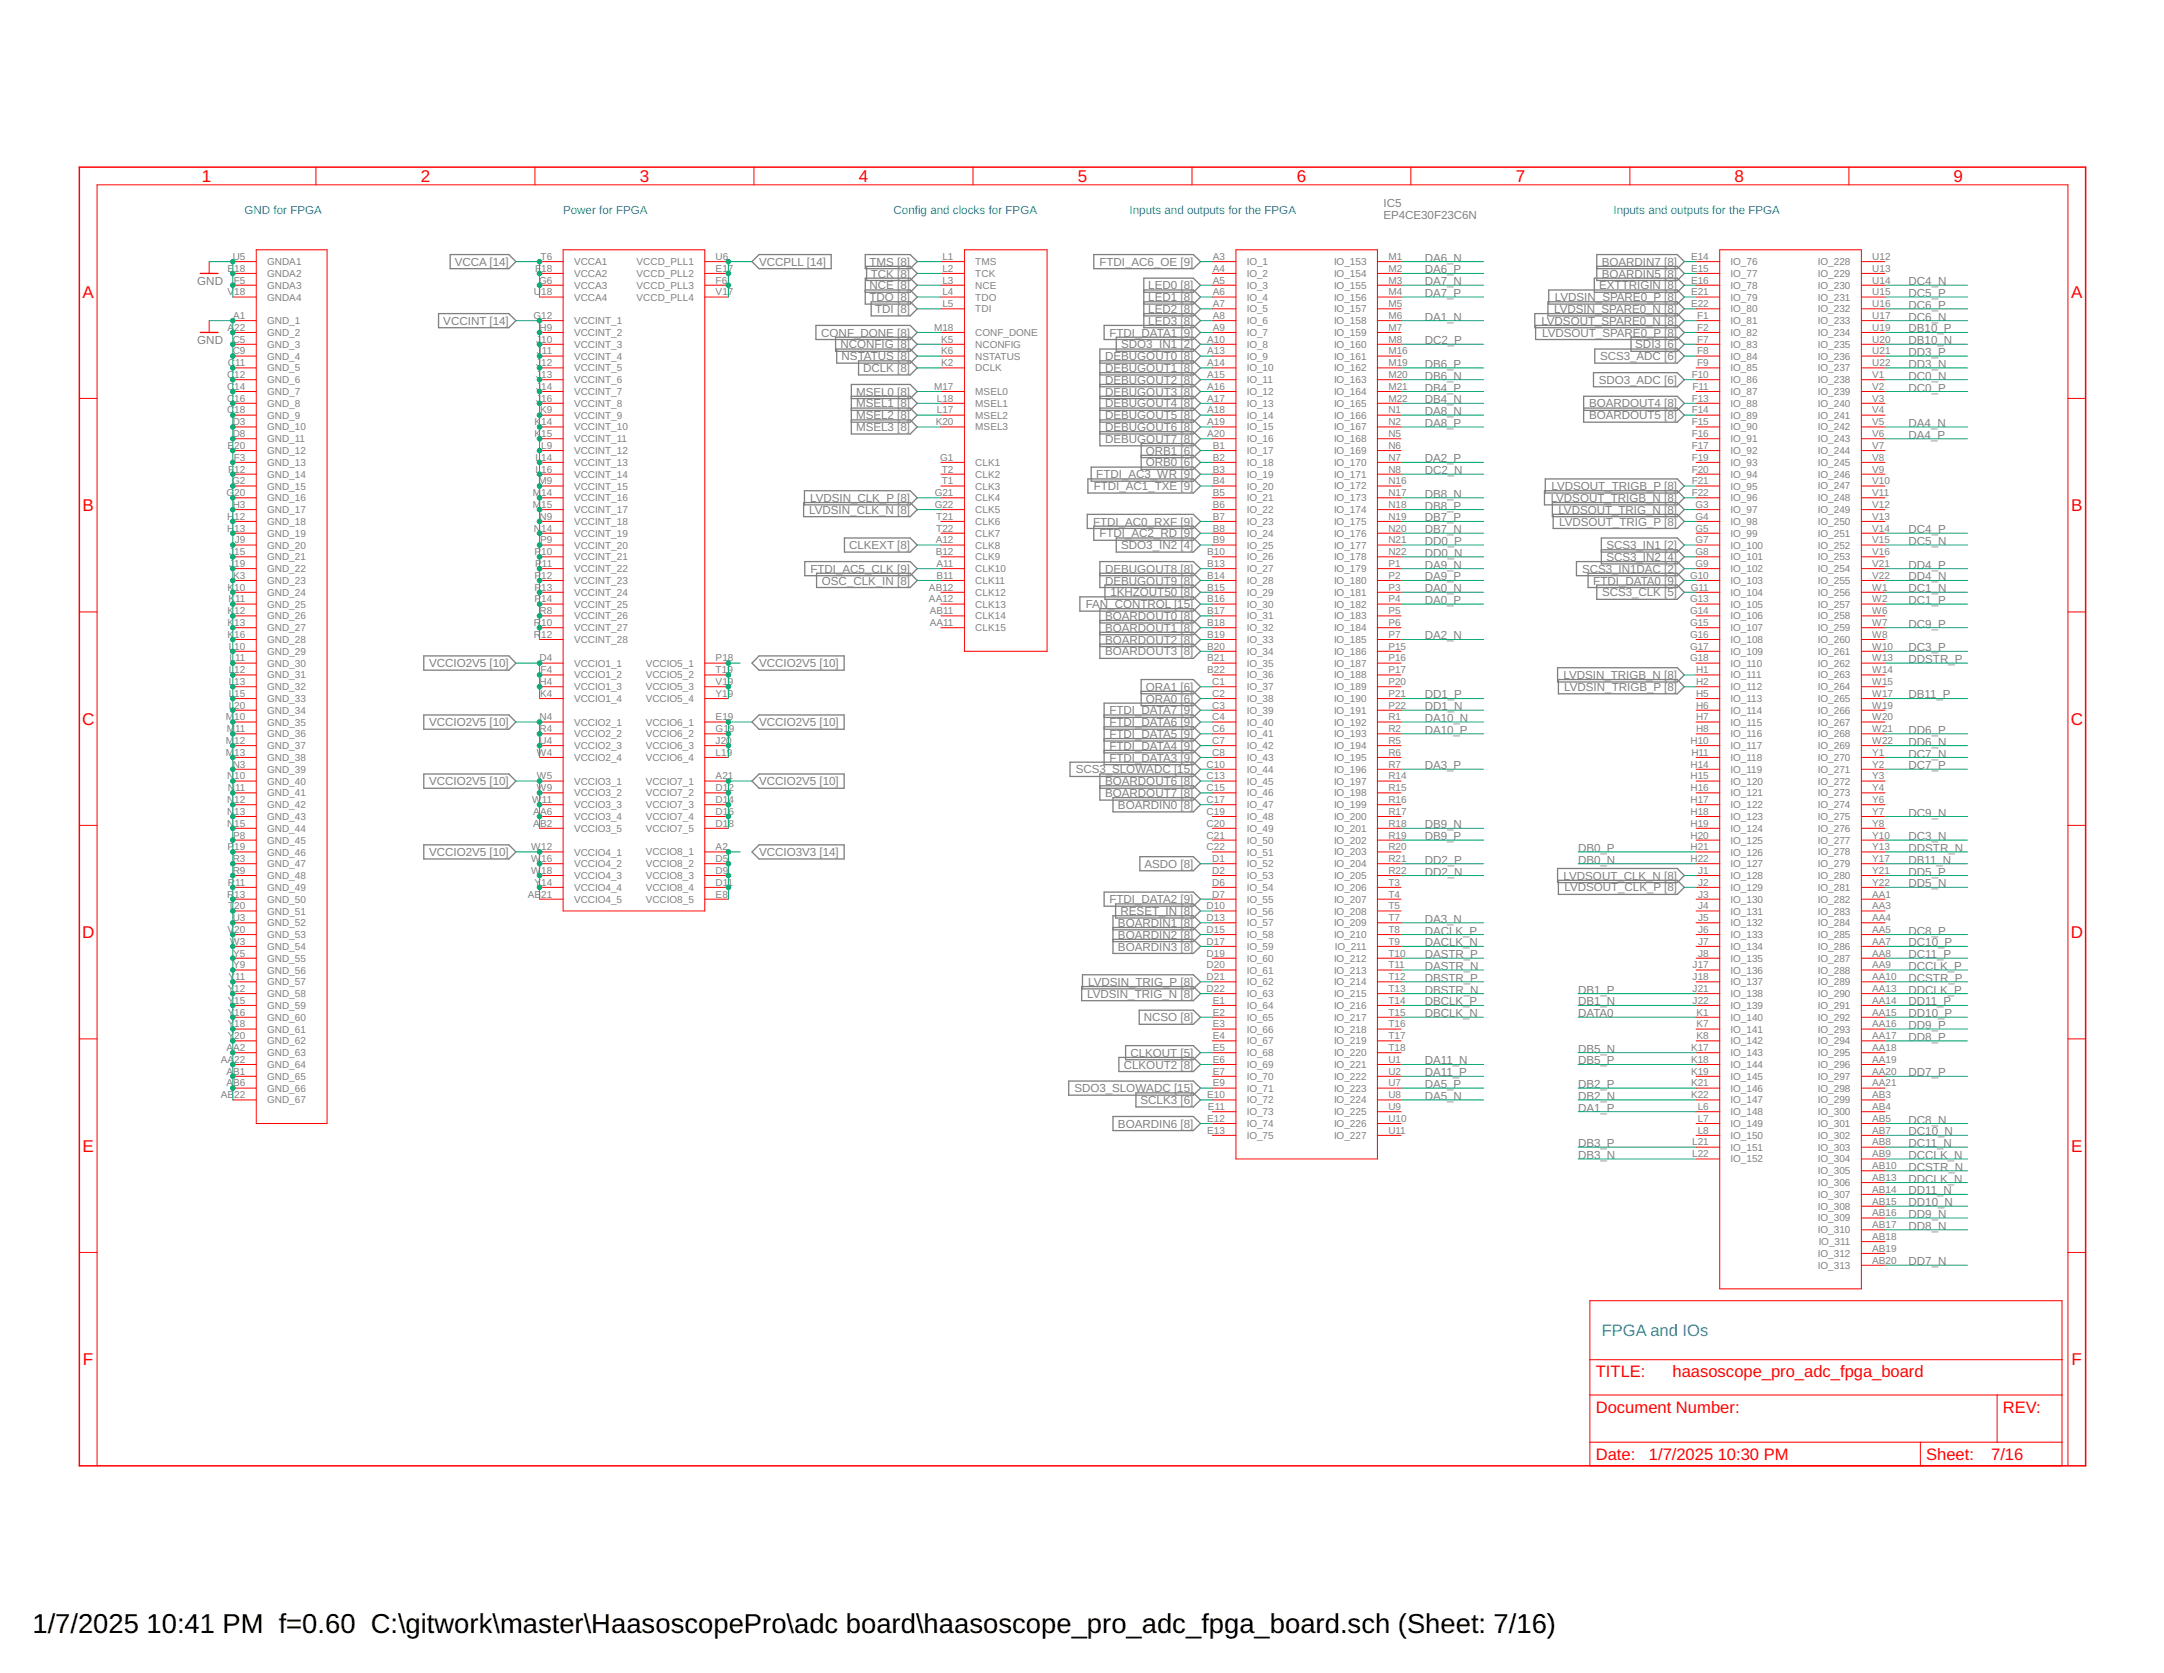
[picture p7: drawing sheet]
<svg xmlns="http://www.w3.org/2000/svg" width="279mm" height="216mm" viewBox="0 0 279 216" stroke-linecap="round" stroke-linejoin="round" font-family="sans-serif">
<defs><g id="words">
<g font-size="3.5">
<text x="4.2" y="210.7">1/7/2025</text>
<text x="18.9" y="210.7">10:41 PM f=0.60 C:\gitwork\master\HaasoscopePro\adc board\haasoscope_pro_adc_fpga_board.sch (Sheet: 7/16)</text>
</g>
<g font-size="2.2" fill="#f00">
<text x="26" y="23.5">1</text>
<text x="54.3" y="23.5">2</text>
<text x="82.6" y="23.5">3</text>
<text x="110.9" y="23.5">4</text>
<text x="139.1" y="23.5">5</text>
<text x="167.4" y="23.5">6</text>
<text x="195.7" y="23.5">7</text>
<text x="224" y="23.5">8</text>
<text x="252.2" y="23.5">9</text>
<text x="10.7" y="38.4">A</text>
<text x="267.4" y="38.4">A</text>
<text x="10.7" y="66">B</text>
<text x="267.4" y="66">B</text>
<text x="10.6" y="93.5">C</text>
<text x="267.4" y="93.5">C</text>
<text x="10.6" y="121.1">D</text>
<text x="267.4" y="121.1">D</text>
<text x="10.7" y="148.6">E</text>
<text x="267.4" y="148.6">E</text>
<text x="10.7" y="176.2">F</text>
<text x="267.5" y="176.2">F</text>
</g>
<text font-size="2.1" fill="#2c7bce" x="206.8" y="172.4">FPGA and IOs</text>
<g font-size="2.1" fill="#f00">
<text x="206" y="177.7">TITLE:</text>
<text x="215.9" y="177.7">haasoscope_pro_adc_fpga_board</text>
<text x="206" y="182.3">Document Number:</text>
<text x="258.6" y="182.3">REV:</text>
<text x="206" y="188.4">Date:</text>
<text x="212.9" y="188.4">1/7/2025</text>
<text x="221.8" y="188.4">10:30 PM</text>
<text x="248.7" y="188.4">Sheet:</text>
<text x="257.1" y="188.4">7/16</text>
</g>
<g font-size="1.5" fill="#2c7bce">
<text x="31.6" y="27.7">GND for FPGA</text>
<text x="72.7" y="27.7">Power for FPGA</text>
<text x="115.4" y="27.7">Config and clocks for FPGA</text>
<text x="145.9" y="27.7">Inputs and outputs for the FPGA</text>
<text x="208.3" y="27.7">Inputs and outputs for the FPGA</text>
</g>
<g font-size="1.5" fill="#808080">
<text x="178.6" y="28.2">EP4CE30F23C6N</text>
<text x="178.6" y="26.7">IC5</text>
<text x="58.7" y="34.3">VCCA [14]</text>
<text x="98" y="34.3">VCCPLL [14]</text>
<text x="112.3" y="34.3">TMS [8]</text>
<text x="112.4" y="35.8">TCK [8]</text>
<text x="142" y="34.3">FTDI_AC6_OE [9]</text>
<text x="183.9" y="33.8">DA6_N</text>
<text x="183.9" y="35.3">DA6_P</text>
<text x="206.8" y="34.3">BOARDIN7 [8]</text>
<text x="206.8" y="35.8">BOARDIN5 [8]</text>
<text x="25.5" y="36.8">GND</text>
<text x="57.2" y="41.9">VCCINT [14]</text>
<text x="112.3" y="37.3">NCE [8]</text>
<text x="112.3" y="38.9">TDO [8]</text>
<text x="113" y="40.4">TDI [8]</text>
<text x="148.3" y="37.3">LED0 [8]</text>
<text x="148.3" y="38.9">LED1 [8]</text>
<text x="148.3" y="40.4">LED2 [8]</text>
<text x="148.3" y="41.9">LED3 [8]</text>
<text x="183.9" y="36.8">DA7_N</text>
<text x="183.9" y="41.4">DA1_N</text>
<text x="183.9" y="38.3">DA7_P</text>
<text x="199" y="41.9">LVDSOUT_SPARE0_N [8]</text>
<text x="200.7" y="40.4">LVDSIN_SPARE0_N [8]</text>
<text x="200.8" y="38.9">LVDSIN_SPARE0_P [8]</text>
<text x="206.5" y="37.3">EXTTRIGIN [8]</text>
<text x="246.4" y="36.8">DC4_N</text>
<text x="246.4" y="38.3">DC5_P</text>
<text x="246.4" y="39.9">DC6_P</text>
<text x="246.4" y="41.4">DC6_N</text>
<text x="25.5" y="44.4">GND</text>
<text x="106" y="43.4">CONF_DONE [8]</text>
<text x="108.5" y="45">NCONFIG [8]</text>
<text x="108.7" y="46.5">NSTATUS [8]</text>
<text x="142.7" y="46.5">DEBUGOUT0 [8]</text>
<text x="143.2" y="43.4">FTDI_DATA1 [9]</text>
<text x="144.8" y="45">SDO3_IN1 [2]</text>
<text x="183.9" y="47.5">DB6_P</text>
<text x="183.9" y="44.4">DC2_P</text>
<text x="199.1" y="43.4">LVDSOUT_SPARE0_P [8]</text>
<text x="206.6" y="46.5">SCS3_ADC [6]</text>
<text x="211.1" y="45">SDI3 [6]</text>
<text x="246.4" y="42.9">DB10_P</text>
<text x="246.4" y="44.4">DB10_N</text>
<text x="246.4" y="46">DD3_P</text>
<text x="246.4" y="47.5">DD3_N</text>
<text x="110.5" y="52.6">MSEL1 [8]</text>
<text x="110.5" y="51.1">MSEL0 [8]</text>
<text x="111.4" y="48">DCLK [8]</text>
<text x="142.7" y="48">DEBUGOUT1 [8]</text>
<text x="142.7" y="49.5">DEBUGOUT2 [8]</text>
<text x="142.7" y="51.1">DEBUGOUT3 [8]</text>
<text x="142.7" y="52.6">DEBUGOUT4 [8]</text>
<text x="183.9" y="49">DB6_N</text>
<text x="183.9" y="50.5">DB4_P</text>
<text x="183.9" y="52">DB4_N</text>
<text x="183.9" y="53.6">DA8_N</text>
<text x="205.2" y="52.6">BOARDOUT4 [8]</text>
<text x="206.4" y="49.5">SDO3_ADC [6]</text>
<text x="246.4" y="49">DC0_N</text>
<text x="246.4" y="50.5">DC0_P</text>
<text x="110.5" y="55.6">MSEL3 [8]</text>
<text x="110.5" y="54.1">MSEL2 [8]</text>
<text x="142.7" y="54.1">DEBUGOUT5 [8]</text>
<text x="142.7" y="55.6">DEBUGOUT6 [8]</text>
<text x="142.7" y="57.2">DEBUGOUT7 [8]</text>
<text x="147.9" y="58.7">ORB1 [6]</text>
<text x="183.9" y="55.1">DA8_P</text>
<text x="183.9" y="59.7">DA2_P</text>
<text x="205.2" y="54.1">BOARDOUT5 [8]</text>
<text x="246.4" y="55.1">DA4_N</text>
<text x="246.4" y="56.6">DA4_P</text>
<text x="104.6" y="64.8">LVDSIN_CLK_P [8]</text>
<text x="141.2" y="63.2">FTDI_AC1_TXE [9]</text>
<text x="141.5" y="61.7">FTDI_AC3_WR [9]</text>
<text x="147.9" y="60.2">ORB0 [6]</text>
<text x="183.9" y="64.2">DB8_N</text>
<text x="183.9" y="65.8">DB8_P</text>
<text x="183.9" y="61.2">DC2_N</text>
<text x="200.2" y="64.8">LVDSOUT_TRIGB_N [8]</text>
<text x="200.3" y="63.2">LVDSOUT_TRIGB_P [8]</text>
<text x="104.5" y="66.3">LVDSIN_CLK_N [8]</text>
<text x="109.6" y="70.9">CLKEXT [8]</text>
<text x="141.1" y="67.8">FTDI_AC0_RXF [9]</text>
<text x="142" y="69.3">FTDI_AC2_RD [9]</text>
<text x="144.8" y="70.9">SDO3_IN2 [4]</text>
<text x="183.9" y="67.3">DB7_P</text>
<text x="183.9" y="68.8">DB7_N</text>
<text x="183.9" y="70.3">DD0_P</text>
<text x="183.9" y="71.9">DD0_N</text>
<text x="201.2" y="66.3">LVDSOUT_TRIG_N [8]</text>
<text x="201.3" y="67.8">LVDSOUT_TRIG_P [8]</text>
<text x="207.4" y="70.9">SCS3_IN1 [2]</text>
<text x="246.4" y="68.8">DC4_P</text>
<text x="246.4" y="70.3">DC5_N</text>
<text x="104.6" y="73.9">FTDI_AC5_CLK [9]</text>
<text x="106.1" y="75.4">OSC_CLK_IN [8]</text>
<text x="142.7" y="73.9">DEBUGOUT8 [8]</text>
<text x="142.7" y="75.4">DEBUGOUT9 [8]</text>
<text x="143.4" y="77">1KHZOUT50 [8]</text>
<text x="183.9" y="73.4">DA9_N</text>
<text x="183.9" y="74.9">DA9_P</text>
<text x="183.9" y="76.4">DA0_N</text>
<text x="183.9" y="77.9">DA0_P</text>
<text x="204.3" y="73.9">SCS3_IN1DAC [2]</text>
<text x="205.7" y="75.4">FTDI_DATA0 [9]</text>
<text x="206.8" y="77">SCS3_CLK [5]</text>
<text x="207.4" y="72.4">SCS3_IN2 [4]</text>
<text x="246.4" y="74.9">DD4_N</text>
<text x="246.4" y="76.4">DC1_N</text>
<text x="246.4" y="77.9">DC1_P</text>
<text x="246.4" y="73.4">DD4_P</text>
<text x="140.2" y="78.5">FAN_CONTROL [15]</text>
<text x="142.7" y="80">BOARDOUT0 [8]</text>
<text x="142.7" y="81.5">BOARDOUT1 [8]</text>
<text x="142.7" y="83.1">BOARDOUT2 [8]</text>
<text x="183.9" y="82.5">DA2_N</text>
<text x="246.4" y="81">DC9_P</text>
<text x="55.4" y="86.1">VCCIO2V5 [10]</text>
<text x="98" y="86.1">VCCIO2V5 [10]</text>
<text x="142.7" y="84.6">BOARDOUT3 [8]</text>
<text x="147.9" y="89.1">ORA1 [6]</text>
<text x="201.9" y="87.6">LVDSIN_TRIGB_N [8]</text>
<text x="202" y="89.1">LVDSIN_TRIGB_P [8]</text>
<text x="246.4" y="84">DC3_P</text>
<text x="246.4" y="85.6">DDSTR_P</text>
<text x="55.4" y="93.7">VCCIO2V5 [10]</text>
<text x="98" y="93.7">VCCIO2V5 [10]</text>
<text x="143.2" y="95.2">FTDI_DATA5 [9]</text>
<text x="143.2" y="93.7">FTDI_DATA6 [9]</text>
<text x="143.2" y="92.2">FTDI_DATA7 [9]</text>
<text x="147.9" y="90.7">ORA0 [6]</text>
<text x="183.9" y="90.1">DD1_P</text>
<text x="183.9" y="91.7">DD1_N</text>
<text x="183.9" y="93.2">DA10_N</text>
<text x="183.9" y="94.7">DA10_P</text>
<text x="246.4" y="90.1">DB11_P</text>
<text x="246.4" y="94.7">DD6_P</text>
<text x="55.4" y="101.3">VCCIO2V5 [10]</text>
<text x="98" y="101.3">VCCIO2V5 [10]</text>
<text x="138.9" y="99.8">SCS3_SLOWADC [15]</text>
<text x="142.7" y="101.3">BOARDOUT6 [8]</text>
<text x="143.2" y="98.3">FTDI_DATA3 [9]</text>
<text x="143.2" y="96.8">FTDI_DATA4 [9]</text>
<text x="183.9" y="99.3">DA3_P</text>
<text x="246.4" y="97.8">DC7_N</text>
<text x="246.4" y="99.3">DC7_P</text>
<text x="246.4" y="96.2">DD6_N</text>
<text x="142.7" y="102.9">BOARDOUT7 [8]</text>
<text x="144.3" y="104.4">BOARDIN0 [8]</text>
<text x="183.9" y="106.9">DB9_N</text>
<text x="246.4" y="105.4">DC9_N</text>
<text x="55.4" y="110.5">VCCIO2V5 [10]</text>
<text x="98" y="110.5">VCCIO3V3 [14]</text>
<text x="147.8" y="112">ASDO [8]</text>
<text x="183.9" y="108.4">DB9_P</text>
<text x="183.9" y="111.5">DD2_P</text>
<text x="183.9" y="113">DD2_N</text>
<text x="201.9" y="113.5">LVDSOUT_CLK_N [8]</text>
<text x="203.8" y="109.9">DB0_P</text>
<text x="203.8" y="111.5">DB0_N</text>
<text x="246.4" y="113">DD5_P</text>
<text x="246.4" y="108.4">DC3_N</text>
<text x="246.4" y="109.9">DDSTR_N</text>
<text x="246.4" y="111.5">DB11_N</text>
<text x="143.2" y="116.6">FTDI_DATA2 [9]</text>
<text x="144.3" y="119.6">BOARDIN1 [8]</text>
<text x="144.7" y="118.1">RESET_IN [8]</text>
<text x="183.9" y="119.1">DA3_N</text>
<text x="202" y="115">LVDSOUT_CLK_P [8]</text>
<text x="246.4" y="114.5">DD5_N</text>
<text x="144.3" y="121.1">BOARDIN2 [8]</text>
<text x="144.3" y="122.7">BOARDIN3 [8]</text>
<text x="183.9" y="120.6">DACLK_P</text>
<text x="183.9" y="122.1">DACLK_N</text>
<text x="183.9" y="123.7">DASTR_P</text>
<text x="183.9" y="125.2">DASTR_N</text>
<text x="246.4" y="120.6">DC8_P</text>
<text x="246.4" y="122.1">DC10_P</text>
<text x="246.4" y="123.7">DC11_P</text>
<text x="246.4" y="125.2">DCCLK_P</text>
<text x="140.4" y="128.8">LVDSIN_TRIG_N [8]</text>
<text x="140.5" y="127.2">LVDSIN_TRIG_P [8]</text>
<text x="147.7" y="131.8">NCSO [8]</text>
<text x="183.9" y="126.7">DBSTR_P</text>
<text x="183.9" y="128.2">DBSTR_N</text>
<text x="183.9" y="129.8">DBCLK_P</text>
<text x="183.9" y="131.3">DBCLK_N</text>
<text x="203.8" y="128.2">DB1_P</text>
<text x="203.8" y="129.8">DB1_N</text>
<text x="203.8" y="131.3">DATA0</text>
<text x="246.4" y="126.7">DCSTR_P</text>
<text x="246.4" y="128.2">DDCLK_P</text>
<text x="246.4" y="129.8">DD11_P</text>
<text x="246.4" y="131.3">DD10_P</text>
<text x="145.1" y="137.9">CLKOUT2 [8]</text>
<text x="146" y="136.4">CLKOUT [5]</text>
<text x="183.9" y="137.4">DA11_N</text>
<text x="203.8" y="135.8">DB5_N</text>
<text x="203.8" y="137.4">DB5_P</text>
<text x="246.4" y="132.8">DD9_P</text>
<text x="246.4" y="134.3">DD8_P</text>
<text x="138.7" y="141">SDO3_SLOWADC [15]</text>
<text x="147.3" y="142.5">SCLK3 [6]</text>
<text x="183.9" y="138.9">DA11_P</text>
<text x="183.9" y="141.9">DA5_N</text>
<text x="183.9" y="140.4">DA5_P</text>
<text x="203.8" y="140.4">DB2_P</text>
<text x="203.8" y="141.9">DB2_N</text>
<text x="203.8" y="143.5">DA1_P</text>
<text x="246.4" y="138.9">DD7_P</text>
<text x="144.3" y="145.5">BOARDIN6 [8]</text>
<text x="203.8" y="148">DB3_P</text>
<text x="203.8" y="149.6">DB3_N</text>
<text x="246.4" y="145">DC8_N</text>
<text x="246.4" y="146.5">DC10_N</text>
<text x="246.4" y="148">DC11_N</text>
<text x="246.4" y="149.6">DCCLK_N</text>
<text x="246.4" y="151.1">DCSTR_N</text>
<text x="246.4" y="152.6">DDCLK_N</text>
<text x="246.4" y="154.1">DD11_N</text>
<text x="246.4" y="155.7">DD10_N</text>
<text x="246.4" y="157.2">DD9_N</text>
<text x="246.4" y="158.7">DD8_N</text>
<text x="246.4" y="163.3">DD7_N</text>
</g>
<g font-size="1.3" fill="#808080">
<text x="29.4" y="35.1">E18</text>
<text x="30" y="33.6">U5</text>
<text x="34.5" y="35.7">GNDA2</text>
<text x="34.5" y="34.2">GNDA1</text>
<text x="69.1" y="35.1">F18</text>
<text x="69.8" y="33.6">T6</text>
<text x="74.1" y="35.7">VCCA2</text>
<text x="74.1" y="34.2">VCCA1</text>
<text x="82.2" y="35.7">VCCD_PLL2</text>
<text x="82.2" y="34.2">VCCD_PLL1</text>
<text x="92.4" y="35.1">E17</text>
<text x="92.4" y="33.6">U6</text>
<text x="121.7" y="33.6">L1</text>
<text x="121.7" y="35.1">L2</text>
<text x="125.9" y="34.2">TMS</text>
<text x="125.9" y="35.7">TCK</text>
<text x="156.6" y="33.6">A3</text>
<text x="156.6" y="35.1">A4</text>
<text x="161" y="34.2">IO_1</text>
<text x="161" y="35.7">IO_2</text>
<text x="172.2" y="34.2">IO_153</text>
<text x="172.2" y="35.7">IO_154</text>
<text x="179.3" y="33.6">M1</text>
<text x="179.3" y="35.1">M2</text>
<text x="218.3" y="33.6">E14</text>
<text x="218.3" y="35.1">E15</text>
<text x="223.4" y="34.2">IO_76</text>
<text x="223.4" y="35.7">IO_77</text>
<text x="234.7" y="34.2">IO_228</text>
<text x="234.7" y="35.7">IO_229</text>
<text x="241.7" y="33.6">U12</text>
<text x="241.7" y="35.1">U13</text>
<text x="29.4" y="38.1">V18</text>
<text x="30.1" y="41.2">A1</text>
<text x="30.2" y="36.6">F5</text>
<text x="34.5" y="41.8">GND_1</text>
<text x="34.5" y="37.3">GNDA3</text>
<text x="34.5" y="38.8">GNDA4</text>
<text x="68.9" y="41.2">G12</text>
<text x="68.9" y="38.1">U18</text>
<text x="69.6" y="36.6">G6</text>
<text x="74.1" y="37.3">VCCA3</text>
<text x="74.1" y="41.8">VCCINT_1</text>
<text x="74.1" y="38.8">VCCA4</text>
<text x="82.2" y="37.3">VCCD_PLL3</text>
<text x="82.2" y="38.8">VCCD_PLL4</text>
<text x="92.4" y="36.6">F6</text>
<text x="92.4" y="38.1">V17</text>
<text x="121.7" y="36.6">L3</text>
<text x="121.7" y="38.1">L4</text>
<text x="121.7" y="39.6">L5</text>
<text x="125.9" y="37.3">NCE</text>
<text x="125.9" y="38.8">TDO</text>
<text x="125.9" y="40.3">TDI</text>
<text x="156.6" y="36.6">A5</text>
<text x="156.6" y="38.1">A6</text>
<text x="156.6" y="39.6">A7</text>
<text x="156.6" y="41.2">A8</text>
<text x="161" y="37.3">IO_3</text>
<text x="161" y="38.8">IO_4</text>
<text x="161" y="40.3">IO_5</text>
<text x="161" y="41.8">IO_6</text>
<text x="172.2" y="37.3">IO_155</text>
<text x="172.2" y="38.8">IO_156</text>
<text x="172.2" y="40.3">IO_157</text>
<text x="172.2" y="41.8">IO_158</text>
<text x="179.3" y="36.6">M3</text>
<text x="179.3" y="38.1">M4</text>
<text x="179.3" y="39.6">M5</text>
<text x="179.3" y="41.2">M6</text>
<text x="218.3" y="36.6">E16</text>
<text x="218.3" y="38.1">E21</text>
<text x="218.3" y="39.6">E22</text>
<text x="219.1" y="41.2">F1</text>
<text x="223.4" y="37.3">IO_78</text>
<text x="223.4" y="38.8">IO_79</text>
<text x="223.4" y="40.3">IO_80</text>
<text x="223.4" y="41.8">IO_81</text>
<text x="234.7" y="37.3">IO_230</text>
<text x="234.7" y="38.8">IO_231</text>
<text x="234.7" y="40.3">IO_232</text>
<text x="234.7" y="41.8">IO_233</text>
<text x="241.7" y="36.6">U14</text>
<text x="241.7" y="38.1">U15</text>
<text x="241.7" y="39.6">U16</text>
<text x="241.7" y="41.2">U17</text>
<text x="29.4" y="42.7">A22</text>
<text x="29.4" y="47.3">C11</text>
<text x="30" y="44.2">C5</text>
<text x="30" y="45.7">C9</text>
<text x="34.5" y="43.4">GND_2</text>
<text x="34.5" y="44.9">GND_3</text>
<text x="34.5" y="46.4">GND_4</text>
<text x="34.5" y="47.9">GND_5</text>
<text x="69.2" y="44.2">J10</text>
<text x="69.2" y="47.3">J12</text>
<text x="69.3" y="45.7">J11</text>
<text x="69.7" y="42.7">H9</text>
<text x="74.1" y="43.4">VCCINT_2</text>
<text x="74.1" y="44.9">VCCINT_3</text>
<text x="74.1" y="46.4">VCCINT_4</text>
<text x="74.1" y="47.9">VCCINT_5</text>
<text x="120.6" y="42.7">M18</text>
<text x="121.5" y="47.3">K2</text>
<text x="121.5" y="44.2">K5</text>
<text x="121.5" y="45.7">K6</text>
<text x="125.9" y="47.9">DCLK</text>
<text x="125.9" y="44.9">NCONFIG</text>
<text x="125.9" y="46.4">NSTATUS</text>
<text x="125.9" y="43.4">CONF_DONE</text>
<text x="155.9" y="44.2">A10</text>
<text x="155.9" y="45.7">A13</text>
<text x="155.9" y="47.3">A14</text>
<text x="156.6" y="42.7">A9</text>
<text x="161" y="43.4">IO_7</text>
<text x="161" y="44.9">IO_8</text>
<text x="161" y="46.4">IO_9</text>
<text x="161" y="47.9">IO_10</text>
<text x="172.2" y="43.4">IO_159</text>
<text x="172.2" y="44.9">IO_160</text>
<text x="172.2" y="46.4">IO_161</text>
<text x="172.2" y="47.9">IO_162</text>
<text x="179.3" y="42.7">M7</text>
<text x="179.3" y="44.2">M8</text>
<text x="179.3" y="45.7">M16</text>
<text x="179.3" y="47.3">M19</text>
<text x="219.1" y="42.7">F2</text>
<text x="219.1" y="44.2">F7</text>
<text x="219.1" y="45.7">F8</text>
<text x="219.1" y="47.3">F9</text>
<text x="223.4" y="43.4">IO_82</text>
<text x="223.4" y="44.9">IO_83</text>
<text x="223.4" y="46.4">IO_84</text>
<text x="223.4" y="47.9">IO_85</text>
<text x="234.7" y="43.4">IO_234</text>
<text x="234.7" y="44.9">IO_235</text>
<text x="234.7" y="46.4">IO_236</text>
<text x="234.7" y="47.9">IO_237</text>
<text x="241.7" y="42.7">U19</text>
<text x="241.7" y="44.2">U20</text>
<text x="241.7" y="45.7">U21</text>
<text x="241.7" y="47.3">U22</text>
<text x="29.3" y="48.8">C12</text>
<text x="29.3" y="50.3">C14</text>
<text x="29.3" y="51.8">C16</text>
<text x="29.3" y="53.4">C18</text>
<text x="34.5" y="49.5">GND_6</text>
<text x="34.5" y="51">GND_7</text>
<text x="34.5" y="52.5">GND_8</text>
<text x="69.2" y="48.8">J13</text>
<text x="69.2" y="50.3">J14</text>
<text x="69.2" y="51.8">J16</text>
<text x="69.7" y="53.4">K9</text>
<text x="74.1" y="49.5">VCCINT_6</text>
<text x="74.1" y="51">VCCINT_7</text>
<text x="74.1" y="52.5">VCCINT_8</text>
<text x="120.6" y="50.3">M17</text>
<text x="121" y="53.4">L17</text>
<text x="121" y="51.8">L18</text>
<text x="125.9" y="52.5">MSEL1</text>
<text x="125.9" y="51">MSEL0</text>
<text x="155.9" y="48.8">A15</text>
<text x="155.9" y="50.3">A16</text>
<text x="155.9" y="51.8">A17</text>
<text x="155.9" y="53.4">A18</text>
<text x="161" y="49.5">IO_11</text>
<text x="161" y="51">IO_12</text>
<text x="161" y="52.5">IO_13</text>
<text x="172.2" y="49.5">IO_163</text>
<text x="172.2" y="51">IO_164</text>
<text x="172.2" y="52.5">IO_165</text>
<text x="179.3" y="48.8">M20</text>
<text x="179.3" y="50.3">M21</text>
<text x="179.3" y="51.8">M22</text>
<text x="179.3" y="53.4">N1</text>
<text x="218.4" y="48.8">F10</text>
<text x="218.4" y="51.8">F13</text>
<text x="218.4" y="53.4">F14</text>
<text x="218.5" y="50.3">F11</text>
<text x="223.4" y="49.5">IO_86</text>
<text x="223.4" y="51">IO_87</text>
<text x="223.4" y="52.5">IO_88</text>
<text x="234.7" y="49.5">IO_238</text>
<text x="234.7" y="51">IO_239</text>
<text x="234.7" y="52.5">IO_240</text>
<text x="241.7" y="48.8">V1</text>
<text x="241.7" y="50.3">V2</text>
<text x="241.7" y="51.8">V3</text>
<text x="241.7" y="53.4">V4</text>
<text x="29.4" y="57.9">E20</text>
<text x="30" y="54.9">D3</text>
<text x="30" y="56.4">D8</text>
<text x="30.2" y="59.5">F3</text>
<text x="34.5" y="54">GND_9</text>
<text x="34.5" y="55.6">GND_10</text>
<text x="34.5" y="57.1">GND_11</text>
<text x="34.5" y="58.6">GND_12</text>
<text x="69" y="54.9">K14</text>
<text x="69" y="56.4">K15</text>
<text x="69.2" y="59.5">L14</text>
<text x="69.9" y="57.9">L9</text>
<text x="74.1" y="54">VCCINT_9</text>
<text x="74.1" y="55.6">VCCINT_10</text>
<text x="74.1" y="57.1">VCCINT_11</text>
<text x="74.1" y="58.6">VCCINT_12</text>
<text x="120.8" y="54.9">K20</text>
<text x="121.4" y="59.5">G1</text>
<text x="125.9" y="55.6">MSEL3</text>
<text x="125.9" y="54">MSEL2</text>
<text x="155.9" y="54.9">A19</text>
<text x="155.9" y="56.4">A20</text>
<text x="156.6" y="57.9">B1</text>
<text x="156.6" y="59.5">B2</text>
<text x="161" y="54">IO_14</text>
<text x="161" y="55.6">IO_15</text>
<text x="161" y="57.1">IO_16</text>
<text x="161" y="58.6">IO_17</text>
<text x="172.2" y="54">IO_166</text>
<text x="172.2" y="55.5">IO_167</text>
<text x="172.2" y="57.1">IO_168</text>
<text x="172.2" y="58.6">IO_169</text>
<text x="179.3" y="54.9">N2</text>
<text x="179.3" y="56.4">N5</text>
<text x="179.3" y="57.9">N6</text>
<text x="179.3" y="59.5">N7</text>
<text x="218.4" y="54.9">F15</text>
<text x="218.4" y="56.4">F16</text>
<text x="218.4" y="57.9">F17</text>
<text x="218.4" y="59.5">F19</text>
<text x="223.4" y="54">IO_89</text>
<text x="223.4" y="55.6">IO_90</text>
<text x="223.4" y="57.1">IO_91</text>
<text x="223.4" y="58.6">IO_92</text>
<text x="234.7" y="54">IO_241</text>
<text x="234.7" y="55.5">IO_242</text>
<text x="234.7" y="57.1">IO_243</text>
<text x="234.7" y="58.6">IO_244</text>
<text x="241.7" y="54.9">V5</text>
<text x="241.7" y="56.4">V6</text>
<text x="241.7" y="57.9">V7</text>
<text x="241.7" y="59.5">V8</text>
<text x="29.3" y="64">G20</text>
<text x="29.5" y="61">F12</text>
<text x="30" y="62.5">G2</text>
<text x="30" y="65.5">H3</text>
<text x="34.5" y="60.1">GND_13</text>
<text x="34.5" y="61.6">GND_14</text>
<text x="34.5" y="63.2">GND_15</text>
<text x="34.5" y="64.7">GND_16</text>
<text x="68.8" y="64">M14</text>
<text x="68.8" y="65.5">M15</text>
<text x="69.2" y="61">L16</text>
<text x="69.5" y="62.5">M9</text>
<text x="74.1" y="60.1">VCCINT_13</text>
<text x="74.1" y="61.6">VCCINT_14</text>
<text x="74.1" y="63.2">VCCINT_15</text>
<text x="74.1" y="64.7">VCCINT_16</text>
<text x="120.7" y="64">G21</text>
<text x="120.7" y="65.5">G22</text>
<text x="121.6" y="62.5">T1</text>
<text x="121.6" y="61">T2</text>
<text x="125.9" y="60.1">CLK1</text>
<text x="125.9" y="64.7">CLK4</text>
<text x="125.9" y="63.2">CLK3</text>
<text x="125.9" y="61.6">CLK2</text>
<text x="156.6" y="61">B3</text>
<text x="156.6" y="62.5">B4</text>
<text x="156.6" y="64">B5</text>
<text x="156.6" y="65.5">B6</text>
<text x="161" y="60.1">IO_18</text>
<text x="161" y="61.6">IO_19</text>
<text x="161" y="63.2">IO_20</text>
<text x="161" y="64.7">IO_21</text>
<text x="172.2" y="60.1">IO_170</text>
<text x="172.2" y="61.6">IO_171</text>
<text x="172.2" y="63.2">IO_172</text>
<text x="172.2" y="64.7">IO_173</text>
<text x="179.3" y="61">N8</text>
<text x="179.3" y="62.5">N16</text>
<text x="179.3" y="64">N17</text>
<text x="179.3" y="65.5">N18</text>
<text x="218.4" y="61">F20</text>
<text x="218.4" y="62.5">F21</text>
<text x="218.4" y="64">F22</text>
<text x="218.9" y="65.5">G3</text>
<text x="223.4" y="60.1">IO_93</text>
<text x="223.4" y="61.6">IO_94</text>
<text x="223.4" y="63.2">IO_95</text>
<text x="223.4" y="64.7">IO_96</text>
<text x="234.7" y="60.1">IO_245</text>
<text x="234.7" y="61.6">IO_246</text>
<text x="234.7" y="63.2">IO_247</text>
<text x="234.7" y="64.7">IO_248</text>
<text x="241.7" y="61">V9</text>
<text x="241.7" y="62.5">V10</text>
<text x="241.7" y="64">V11</text>
<text x="241.7" y="65.5">V12</text>
<text x="29.3" y="67.1">H12</text>
<text x="29.3" y="68.6">H13</text>
<text x="29.6" y="71.6">J15</text>
<text x="30.3" y="70.1">J9</text>
<text x="34.5" y="66.2">GND_17</text>
<text x="34.5" y="67.7">GND_18</text>
<text x="34.5" y="69.3">GND_19</text>
<text x="34.5" y="70.8">GND_20</text>
<text x="68.9" y="68.6">N14</text>
<text x="69" y="71.6">P10</text>
<text x="69.7" y="67.1">N9</text>
<text x="69.7" y="70.1">P9</text>
<text x="74.1" y="66.2">VCCINT_17</text>
<text x="74.1" y="67.7">VCCINT_18</text>
<text x="74.1" y="69.3">VCCINT_19</text>
<text x="74.1" y="70.8">VCCINT_20</text>
<text x="120.8" y="70.1">A12</text>
<text x="120.8" y="71.6">B12</text>
<text x="120.9" y="67.1">T21</text>
<text x="120.9" y="68.6">T22</text>
<text x="125.9" y="70.8">CLK8</text>
<text x="125.9" y="66.2">CLK5</text>
<text x="125.9" y="67.7">CLK6</text>
<text x="125.9" y="69.3">CLK7</text>
<text x="155.9" y="71.6">B10</text>
<text x="156.6" y="67.1">B7</text>
<text x="156.6" y="68.6">B8</text>
<text x="156.6" y="70.1">B9</text>
<text x="161" y="66.2">IO_22</text>
<text x="161" y="67.7">IO_23</text>
<text x="161" y="69.3">IO_24</text>
<text x="161" y="70.8">IO_25</text>
<text x="172.2" y="66.2">IO_174</text>
<text x="172.2" y="67.7">IO_175</text>
<text x="172.2" y="69.3">IO_176</text>
<text x="172.2" y="70.8">IO_177</text>
<text x="179.3" y="67.1">N19</text>
<text x="179.3" y="68.6">N20</text>
<text x="179.3" y="70.1">N21</text>
<text x="179.3" y="71.6">N22</text>
<text x="218.9" y="67.1">G4</text>
<text x="218.9" y="68.6">G5</text>
<text x="218.9" y="70.1">G7</text>
<text x="218.9" y="71.6">G8</text>
<text x="223.4" y="66.2">IO_97</text>
<text x="223.4" y="67.7">IO_98</text>
<text x="223.4" y="69.3">IO_99</text>
<text x="223.4" y="70.8">IO_100</text>
<text x="234.7" y="66.2">IO_249</text>
<text x="234.7" y="67.7">IO_250</text>
<text x="234.7" y="69.3">IO_251</text>
<text x="234.7" y="70.8">IO_252</text>
<text x="241.7" y="67.1">V13</text>
<text x="241.7" y="68.6">V14</text>
<text x="241.7" y="70.1">V15</text>
<text x="241.7" y="71.6">V16</text>
<text x="29.4" y="76.2">K10</text>
<text x="29.5" y="77.7">K11</text>
<text x="29.6" y="73.2">J19</text>
<text x="30.1" y="74.7">K3</text>
<text x="34.5" y="72.3">GND_21</text>
<text x="34.5" y="73.8">GND_22</text>
<text x="34.5" y="75.4">GND_23</text>
<text x="34.5" y="76.9">GND_24</text>
<text x="69" y="74.7">P12</text>
<text x="69" y="76.2">P13</text>
<text x="69" y="77.7">P14</text>
<text x="69.1" y="73.2">P11</text>
<text x="74.1" y="72.3">VCCINT_21</text>
<text x="74.1" y="73.8">VCCINT_22</text>
<text x="74.1" y="75.4">VCCINT_23</text>
<text x="74.1" y="76.9">VCCINT_24</text>
<text x="119.9" y="77.7">AA12</text>
<text x="119.9" y="76.2">AB12</text>
<text x="120.9" y="73.2">A11</text>
<text x="120.9" y="74.7">B11</text>
<text x="125.9" y="73.8">CLK10</text>
<text x="125.9" y="75.4">CLK11</text>
<text x="125.9" y="72.3">CLK9</text>
<text x="125.9" y="76.9">CLK12</text>
<text x="155.9" y="73.2">B13</text>
<text x="155.9" y="74.7">B14</text>
<text x="155.9" y="76.2">B15</text>
<text x="155.9" y="77.7">B16</text>
<text x="161" y="72.3">IO_26</text>
<text x="161" y="73.8">IO_27</text>
<text x="161" y="75.4">IO_28</text>
<text x="161" y="76.9">IO_29</text>
<text x="172.2" y="72.3">IO_178</text>
<text x="172.2" y="73.8">IO_179</text>
<text x="172.2" y="75.4">IO_180</text>
<text x="172.2" y="76.9">IO_181</text>
<text x="179.3" y="73.2">P1</text>
<text x="179.3" y="74.7">P2</text>
<text x="179.3" y="76.2">P3</text>
<text x="179.3" y="77.7">P4</text>
<text x="218.2" y="74.7">G10</text>
<text x="218.2" y="77.7">G13</text>
<text x="218.3" y="76.2">G11</text>
<text x="218.9" y="73.2">G9</text>
<text x="223.4" y="72.3">IO_101</text>
<text x="223.4" y="73.8">IO_102</text>
<text x="223.4" y="75.4">IO_103</text>
<text x="223.4" y="76.9">IO_104</text>
<text x="234.7" y="72.3">IO_253</text>
<text x="234.7" y="73.8">IO_254</text>
<text x="234.7" y="75.4">IO_255</text>
<text x="234.7" y="76.9">IO_256</text>
<text x="241.7" y="73.2">V21</text>
<text x="241.7" y="74.7">V22</text>
<text x="241.7" y="76.2">W1</text>
<text x="241.7" y="77.7">W2</text>
<text x="29.4" y="79.3">K12</text>
<text x="29.4" y="80.8">K13</text>
<text x="29.4" y="82.3">K16</text>
<text x="29.5" y="83.8">L10</text>
<text x="34.5" y="78.4">GND_25</text>
<text x="34.5" y="79.9">GND_26</text>
<text x="34.5" y="81.5">GND_27</text>
<text x="34.5" y="83">GND_28</text>
<text x="68.9" y="80.8">R10</text>
<text x="68.9" y="82.3">R12</text>
<text x="69.7" y="79.3">R8</text>
<text x="74.1" y="78.4">VCCINT_25</text>
<text x="74.1" y="79.9">VCCINT_26</text>
<text x="74.1" y="81.5">VCCINT_27</text>
<text x="74.1" y="83">VCCINT_28</text>
<text x="120" y="80.8">AA11</text>
<text x="120" y="79.3">AB11</text>
<text x="125.9" y="81.5">CLK15</text>
<text x="125.9" y="78.4">CLK13</text>
<text x="125.9" y="79.9">CLK14</text>
<text x="155.9" y="79.3">B17</text>
<text x="155.9" y="80.8">B18</text>
<text x="155.9" y="82.3">B19</text>
<text x="155.9" y="83.8">B20</text>
<text x="161" y="78.4">IO_30</text>
<text x="161" y="79.9">IO_31</text>
<text x="161" y="81.5">IO_32</text>
<text x="161" y="83">IO_33</text>
<text x="172.2" y="78.4">IO_182</text>
<text x="172.2" y="79.9">IO_183</text>
<text x="172.2" y="81.4">IO_184</text>
<text x="172.2" y="83">IO_185</text>
<text x="179.3" y="79.3">P5</text>
<text x="179.3" y="80.8">P6</text>
<text x="179.3" y="82.3">P7</text>
<text x="179.3" y="83.8">P15</text>
<text x="218.2" y="79.3">G14</text>
<text x="218.2" y="80.8">G15</text>
<text x="218.2" y="82.3">G16</text>
<text x="218.2" y="83.8">G17</text>
<text x="223.4" y="78.4">IO_105</text>
<text x="223.4" y="79.9">IO_106</text>
<text x="223.4" y="81.5">IO_107</text>
<text x="223.4" y="83">IO_108</text>
<text x="234.7" y="78.4">IO_257</text>
<text x="234.7" y="79.9">IO_258</text>
<text x="234.7" y="81.4">IO_259</text>
<text x="234.7" y="83">IO_260</text>
<text x="241.7" y="79.3">W6</text>
<text x="241.7" y="80.8">W7</text>
<text x="241.7" y="82.3">W8</text>
<text x="241.7" y="83.8">W10</text>
<text x="29.5" y="86.9">L12</text>
<text x="29.5" y="88.4">L13</text>
<text x="29.5" y="89.9">L15</text>
<text x="29.6" y="85.4">L11</text>
<text x="34.5" y="84.5">GND_29</text>
<text x="34.5" y="86">GND_30</text>
<text x="34.5" y="87.5">GND_31</text>
<text x="34.5" y="89.1">GND_32</text>
<text x="69.7" y="85.4">D4</text>
<text x="69.7" y="88.4">H4</text>
<text x="69.7" y="89.9">K4</text>
<text x="69.8" y="86.9">F4</text>
<text x="74.1" y="86">VCCIO1_1</text>
<text x="74.1" y="87.5">VCCIO1_2</text>
<text x="74.1" y="89.1">VCCIO1_3</text>
<text x="83.4" y="86">VCCIO5_1</text>
<text x="83.4" y="87.5">VCCIO5_2</text>
<text x="83.4" y="89.1">VCCIO5_3</text>
<text x="92.4" y="85.4">P18</text>
<text x="92.4" y="86.9">T19</text>
<text x="92.4" y="88.4">V19</text>
<text x="92.4" y="89.9">Y19</text>
<text x="155.9" y="85.4">B21</text>
<text x="155.9" y="86.9">B22</text>
<text x="156.5" y="88.4">C1</text>
<text x="156.5" y="89.9">C2</text>
<text x="161" y="84.5">IO_34</text>
<text x="161" y="86">IO_35</text>
<text x="161" y="87.5">IO_36</text>
<text x="161" y="89.1">IO_37</text>
<text x="172.2" y="84.5">IO_186</text>
<text x="172.2" y="86">IO_187</text>
<text x="172.2" y="87.5">IO_188</text>
<text x="172.2" y="89.1">IO_189</text>
<text x="179.3" y="85.4">P16</text>
<text x="179.3" y="86.9">P17</text>
<text x="179.3" y="88.4">P20</text>
<text x="179.3" y="89.9">P21</text>
<text x="218.2" y="85.4">G18</text>
<text x="219" y="86.9">H1</text>
<text x="219" y="88.4">H2</text>
<text x="219" y="89.9">H5</text>
<text x="223.4" y="84.5">IO_109</text>
<text x="223.4" y="86">IO_110</text>
<text x="223.4" y="87.5">IO_111</text>
<text x="223.4" y="89.1">IO_112</text>
<text x="234.7" y="84.5">IO_261</text>
<text x="234.7" y="86">IO_262</text>
<text x="234.7" y="87.5">IO_263</text>
<text x="234.7" y="89.1">IO_264</text>
<text x="241.7" y="85.4">W13</text>
<text x="241.7" y="86.9">W14</text>
<text x="241.7" y="88.4">W15</text>
<text x="241.7" y="89.9">W17</text>
<text x="29.2" y="93">M10</text>
<text x="29.3" y="94.5">M11</text>
<text x="29.5" y="91.4">L20</text>
<text x="34.5" y="90.6">GND_33</text>
<text x="34.5" y="92.1">GND_34</text>
<text x="34.5" y="93.6">GND_35</text>
<text x="34.5" y="95.2">GND_36</text>
<text x="69.7" y="93">N4</text>
<text x="69.7" y="94.5">R4</text>
<text x="74.1" y="90.6">VCCIO1_4</text>
<text x="74.1" y="93.6">VCCIO2_1</text>
<text x="74.1" y="95.2">VCCIO2_2</text>
<text x="83.4" y="93.6">VCCIO6_1</text>
<text x="83.4" y="95.2">VCCIO6_2</text>
<text x="83.4" y="90.6">VCCIO5_4</text>
<text x="92.4" y="93">E19</text>
<text x="92.4" y="94.5">G19</text>
<text x="156.5" y="91.4">C3</text>
<text x="156.5" y="93">C4</text>
<text x="156.5" y="94.5">C6</text>
<text x="161" y="90.6">IO_38</text>
<text x="161" y="92.1">IO_39</text>
<text x="161" y="93.6">IO_40</text>
<text x="161" y="95.2">IO_41</text>
<text x="172.2" y="90.6">IO_190</text>
<text x="172.2" y="92.1">IO_191</text>
<text x="172.2" y="93.6">IO_192</text>
<text x="172.2" y="95.2">IO_193</text>
<text x="179.3" y="91.4">P22</text>
<text x="179.3" y="93">R1</text>
<text x="179.3" y="94.5">R2</text>
<text x="219" y="91.4">H6</text>
<text x="219" y="93">H7</text>
<text x="219" y="94.5">H8</text>
<text x="223.4" y="90.6">IO_113</text>
<text x="223.4" y="92.1">IO_114</text>
<text x="223.4" y="93.6">IO_115</text>
<text x="223.4" y="95.2">IO_116</text>
<text x="234.7" y="90.6">IO_265</text>
<text x="234.7" y="92.1">IO_266</text>
<text x="234.7" y="93.6">IO_267</text>
<text x="234.7" y="95.2">IO_268</text>
<text x="241.7" y="91.4">W19</text>
<text x="241.7" y="93">W20</text>
<text x="241.7" y="94.5">W21</text>
<text x="29.2" y="96">M12</text>
<text x="29.2" y="97.5">M13</text>
<text x="29.3" y="100.6">N10</text>
<text x="30" y="99.1">N3</text>
<text x="34.5" y="96.7">GND_37</text>
<text x="34.5" y="98.2">GND_38</text>
<text x="34.5" y="99.7">GND_39</text>
<text x="34.5" y="101.3">GND_40</text>
<text x="69.3" y="97.5">W4</text>
<text x="69.3" y="100.6">W5</text>
<text x="69.7" y="96">U4</text>
<text x="74.1" y="96.7">VCCIO2_3</text>
<text x="74.1" y="98.2">VCCIO2_4</text>
<text x="74.1" y="101.3">VCCIO3_1</text>
<text x="83.4" y="101.3">VCCIO7_1</text>
<text x="83.4" y="96.7">VCCIO6_3</text>
<text x="83.4" y="98.2">VCCIO6_4</text>
<text x="92.4" y="100.6">A21</text>
<text x="92.4" y="96">J20</text>
<text x="92.4" y="97.5">L19</text>
<text x="155.8" y="99.1">C10</text>
<text x="155.8" y="100.6">C13</text>
<text x="156.5" y="96">C7</text>
<text x="156.5" y="97.5">C8</text>
<text x="161" y="96.7">IO_42</text>
<text x="161" y="98.2">IO_43</text>
<text x="161" y="99.7">IO_44</text>
<text x="161" y="101.3">IO_45</text>
<text x="172.2" y="96.7">IO_194</text>
<text x="172.2" y="98.2">IO_195</text>
<text x="172.2" y="99.7">IO_196</text>
<text x="172.2" y="101.3">IO_197</text>
<text x="179.3" y="96">R5</text>
<text x="179.3" y="97.5">R6</text>
<text x="179.3" y="99.1">R7</text>
<text x="179.3" y="100.6">R14</text>
<text x="218.3" y="96">H10</text>
<text x="218.3" y="99.1">H14</text>
<text x="218.3" y="100.6">H15</text>
<text x="218.4" y="97.5">H11</text>
<text x="223.4" y="96.7">IO_117</text>
<text x="223.4" y="98.2">IO_118</text>
<text x="223.4" y="99.7">IO_119</text>
<text x="223.4" y="101.3">IO_120</text>
<text x="234.7" y="96.7">IO_269</text>
<text x="234.7" y="98.2">IO_270</text>
<text x="234.7" y="99.7">IO_271</text>
<text x="234.7" y="101.3">IO_272</text>
<text x="241.7" y="96">W22</text>
<text x="241.7" y="97.5">Y1</text>
<text x="241.7" y="99.1">Y2</text>
<text x="241.7" y="100.6">Y3</text>
<text x="29.3" y="103.6">N12</text>
<text x="29.3" y="105.2">N13</text>
<text x="29.3" y="106.7">N15</text>
<text x="29.4" y="102.1">N11</text>
<text x="34.5" y="102.8">GND_41</text>
<text x="34.5" y="104.3">GND_42</text>
<text x="34.5" y="105.8">GND_43</text>
<text x="34.5" y="107.4">GND_44</text>
<text x="68.7" y="103.6">W11</text>
<text x="68.9" y="105.2">AA6</text>
<text x="68.9" y="106.7">AB2</text>
<text x="69.3" y="102.1">W9</text>
<text x="74.1" y="102.8">VCCIO3_2</text>
<text x="74.1" y="104.3">VCCIO3_3</text>
<text x="74.1" y="105.8">VCCIO3_4</text>
<text x="74.1" y="107.4">VCCIO3_5</text>
<text x="83.4" y="102.8">VCCIO7_2</text>
<text x="83.4" y="104.3">VCCIO7_3</text>
<text x="83.4" y="105.8">VCCIO7_4</text>
<text x="83.4" y="107.4">VCCIO7_5</text>
<text x="92.4" y="102.1">D12</text>
<text x="92.4" y="103.6">D14</text>
<text x="92.4" y="105.2">D16</text>
<text x="92.4" y="106.7">D18</text>
<text x="155.8" y="102.1">C15</text>
<text x="155.8" y="103.6">C17</text>
<text x="155.8" y="105.2">C19</text>
<text x="155.8" y="106.7">C20</text>
<text x="161" y="102.8">IO_46</text>
<text x="161" y="104.3">IO_47</text>
<text x="161" y="105.8">IO_48</text>
<text x="161" y="107.4">IO_49</text>
<text x="172.2" y="102.8">IO_198</text>
<text x="172.2" y="104.3">IO_199</text>
<text x="172.2" y="105.8">IO_200</text>
<text x="172.2" y="107.4">IO_201</text>
<text x="179.3" y="102.1">R15</text>
<text x="179.3" y="103.6">R16</text>
<text x="179.3" y="105.2">R17</text>
<text x="179.3" y="106.7">R18</text>
<text x="218.3" y="102.1">H16</text>
<text x="218.3" y="103.6">H17</text>
<text x="218.3" y="105.2">H18</text>
<text x="218.3" y="106.7">H19</text>
<text x="223.4" y="102.8">IO_121</text>
<text x="223.4" y="104.3">IO_122</text>
<text x="223.4" y="105.8">IO_123</text>
<text x="223.4" y="107.4">IO_124</text>
<text x="234.7" y="102.8">IO_273</text>
<text x="234.7" y="104.3">IO_274</text>
<text x="234.7" y="105.8">IO_275</text>
<text x="234.7" y="107.4">IO_276</text>
<text x="241.7" y="102.1">Y4</text>
<text x="241.7" y="103.6">Y6</text>
<text x="241.7" y="105.2">Y7</text>
<text x="241.7" y="106.7">Y8</text>
<text x="29.4" y="109.7">P19</text>
<text x="30" y="111.3">R3</text>
<text x="30" y="112.8">R9</text>
<text x="30.1" y="108.2">P8</text>
<text x="34.5" y="108.9">GND_45</text>
<text x="34.5" y="110.4">GND_46</text>
<text x="34.5" y="111.9">GND_47</text>
<text x="34.5" y="113.4">GND_48</text>
<text x="68.6" y="109.7">W12</text>
<text x="68.6" y="111.3">W16</text>
<text x="68.6" y="112.8">W18</text>
<text x="74.1" y="110.4">VCCIO4_1</text>
<text x="74.1" y="111.9">VCCIO4_2</text>
<text x="74.1" y="113.4">VCCIO4_3</text>
<text x="83.4" y="110.4">VCCIO8_1</text>
<text x="83.4" y="111.9">VCCIO8_2</text>
<text x="83.4" y="113.4">VCCIO8_3</text>
<text x="92.4" y="109.7">A2</text>
<text x="92.4" y="111.3">D5</text>
<text x="92.4" y="112.8">D9</text>
<text x="155.8" y="108.2">C21</text>
<text x="155.8" y="109.7">C22</text>
<text x="156.5" y="111.3">D1</text>
<text x="156.5" y="112.8">D2</text>
<text x="161" y="108.9">IO_50</text>
<text x="161" y="110.4">IO_51</text>
<text x="161" y="111.9">IO_52</text>
<text x="161" y="113.4">IO_53</text>
<text x="172.2" y="108.9">IO_202</text>
<text x="172.2" y="110.4">IO_203</text>
<text x="172.2" y="111.9">IO_204</text>
<text x="172.2" y="113.4">IO_205</text>
<text x="179.3" y="108.2">R19</text>
<text x="179.3" y="109.7">R20</text>
<text x="179.3" y="111.3">R21</text>
<text x="179.3" y="112.8">R22</text>
<text x="218.3" y="108.2">H20</text>
<text x="218.3" y="109.7">H21</text>
<text x="218.3" y="111.3">H22</text>
<text x="219.3" y="112.8">J1</text>
<text x="223.4" y="108.9">IO_125</text>
<text x="223.4" y="110.4">IO_126</text>
<text x="223.4" y="111.9">IO_127</text>
<text x="223.4" y="113.4">IO_128</text>
<text x="234.7" y="108.9">IO_277</text>
<text x="234.7" y="110.4">IO_278</text>
<text x="234.7" y="111.9">IO_279</text>
<text x="234.7" y="113.4">IO_280</text>
<text x="241.7" y="108.2">Y10</text>
<text x="241.7" y="109.7">Y13</text>
<text x="241.7" y="111.3">Y17</text>
<text x="241.7" y="112.8">Y21</text>
<text x="29.3" y="115.8">R13</text>
<text x="29.4" y="114.3">R11</text>
<text x="29.4" y="117.4">T20</text>
<text x="30" y="118.9">U3</text>
<text x="34.5" y="115">GND_49</text>
<text x="34.5" y="116.5">GND_50</text>
<text x="34.5" y="118">GND_51</text>
<text x="34.5" y="119.5">GND_52</text>
<text x="68.1" y="115.8">AB21</text>
<text x="69" y="114.3">Y14</text>
<text x="74.1" y="115">VCCIO4_4</text>
<text x="74.1" y="116.5">VCCIO4_5</text>
<text x="83.4" y="115">VCCIO8_4</text>
<text x="83.4" y="116.5">VCCIO8_5</text>
<text x="92.4" y="114.3">D11</text>
<text x="92.4" y="115.8">E8</text>
<text x="155.8" y="117.4">D10</text>
<text x="155.8" y="118.9">D13</text>
<text x="156.5" y="114.3">D6</text>
<text x="156.5" y="115.8">D7</text>
<text x="161" y="115">IO_54</text>
<text x="161" y="116.5">IO_55</text>
<text x="161" y="118">IO_56</text>
<text x="161" y="119.5">IO_57</text>
<text x="172.2" y="115">IO_206</text>
<text x="172.2" y="116.5">IO_207</text>
<text x="172.2" y="118">IO_208</text>
<text x="172.2" y="119.5">IO_209</text>
<text x="179.3" y="114.3">T3</text>
<text x="179.3" y="115.8">T4</text>
<text x="179.3" y="117.4">T5</text>
<text x="179.3" y="118.9">T7</text>
<text x="219.3" y="114.3">J2</text>
<text x="219.3" y="115.8">J3</text>
<text x="219.3" y="117.4">J4</text>
<text x="219.3" y="118.9">J5</text>
<text x="223.4" y="115">IO_129</text>
<text x="223.4" y="116.5">IO_130</text>
<text x="223.4" y="118">IO_131</text>
<text x="223.4" y="119.5">IO_132</text>
<text x="234.7" y="115">IO_281</text>
<text x="234.7" y="116.5">IO_282</text>
<text x="234.7" y="118">IO_283</text>
<text x="234.7" y="119.5">IO_284</text>
<text x="241.7" y="114.3">Y22</text>
<text x="241.7" y="115.8">AA1</text>
<text x="241.7" y="117.4">AA3</text>
<text x="241.7" y="118.9">AA4</text>
<text x="29.4" y="120.4">V20</text>
<text x="29.7" y="121.9">W3</text>
<text x="30.1" y="123.4">Y5</text>
<text x="30.1" y="125">Y9</text>
<text x="34.5" y="121.1">GND_53</text>
<text x="34.5" y="122.6">GND_54</text>
<text x="34.5" y="124.1">GND_55</text>
<text x="34.5" y="125.6">GND_56</text>
<text x="155.8" y="120.4">D15</text>
<text x="155.8" y="121.9">D17</text>
<text x="155.8" y="123.4">D19</text>
<text x="155.8" y="125">D20</text>
<text x="161" y="121.1">IO_58</text>
<text x="161" y="122.6">IO_59</text>
<text x="161" y="124.1">IO_60</text>
<text x="161" y="125.6">IO_61</text>
<text x="172.2" y="121.1">IO_210</text>
<text x="172.2" y="124.1">IO_212</text>
<text x="172.2" y="125.6">IO_213</text>
<text x="172.3" y="122.6">IO_211</text>
<text x="179.3" y="120.4">T8</text>
<text x="179.3" y="121.9">T9</text>
<text x="179.3" y="123.4">T10</text>
<text x="179.3" y="125">T11</text>
<text x="218.5" y="125">J17</text>
<text x="219.3" y="120.4">J6</text>
<text x="219.3" y="121.9">J7</text>
<text x="219.3" y="123.4">J8</text>
<text x="223.4" y="121.1">IO_133</text>
<text x="223.4" y="122.6">IO_134</text>
<text x="223.4" y="124.1">IO_135</text>
<text x="223.4" y="125.6">IO_136</text>
<text x="234.7" y="121.1">IO_285</text>
<text x="234.7" y="122.6">IO_286</text>
<text x="234.7" y="124.1">IO_287</text>
<text x="234.7" y="125.6">IO_288</text>
<text x="241.7" y="120.4">AA5</text>
<text x="241.7" y="121.9">AA7</text>
<text x="241.7" y="123.4">AA8</text>
<text x="241.7" y="125">AA9</text>
<text x="29.4" y="128">Y12</text>
<text x="29.4" y="129.5">Y15</text>
<text x="29.4" y="131.1">Y16</text>
<text x="29.5" y="126.5">Y11</text>
<text x="34.5" y="127.2">GND_57</text>
<text x="34.5" y="128.7">GND_58</text>
<text x="34.5" y="130.2">GND_59</text>
<text x="34.5" y="131.7">GND_60</text>
<text x="155.8" y="126.5">D21</text>
<text x="155.8" y="128">D22</text>
<text x="156.6" y="129.5">E1</text>
<text x="156.6" y="131.1">E2</text>
<text x="161" y="127.2">IO_62</text>
<text x="161" y="128.7">IO_63</text>
<text x="161" y="130.2">IO_64</text>
<text x="161" y="131.7">IO_65</text>
<text x="172.2" y="127.2">IO_214</text>
<text x="172.2" y="128.7">IO_215</text>
<text x="172.2" y="130.2">IO_216</text>
<text x="172.2" y="131.7">IO_217</text>
<text x="179.3" y="126.5">T12</text>
<text x="179.3" y="128">T13</text>
<text x="179.3" y="129.5">T14</text>
<text x="179.3" y="131.1">T15</text>
<text x="218.5" y="126.5">J18</text>
<text x="218.5" y="128">J21</text>
<text x="218.5" y="129.5">J22</text>
<text x="219.1" y="131.1">K1</text>
<text x="223.4" y="127.2">IO_137</text>
<text x="223.4" y="128.7">IO_138</text>
<text x="223.4" y="130.2">IO_139</text>
<text x="223.4" y="131.7">IO_140</text>
<text x="234.7" y="127.2">IO_289</text>
<text x="234.7" y="128.7">IO_290</text>
<text x="234.7" y="130.2">IO_291</text>
<text x="234.7" y="131.7">IO_292</text>
<text x="241.7" y="126.5">AA10</text>
<text x="241.7" y="128">AA13</text>
<text x="241.7" y="129.5">AA14</text>
<text x="241.7" y="131.1">AA15</text>
<text x="28.5" y="137.2">AA22</text>
<text x="29.2" y="135.6">AA2</text>
<text x="29.4" y="132.6">Y18</text>
<text x="29.4" y="134.1">Y20</text>
<text x="34.5" y="133.3">GND_61</text>
<text x="34.5" y="134.8">GND_62</text>
<text x="34.5" y="136.3">GND_63</text>
<text x="34.5" y="137.8">GND_64</text>
<text x="156.6" y="132.6">E3</text>
<text x="156.6" y="134.1">E4</text>
<text x="156.6" y="135.6">E5</text>
<text x="156.6" y="137.2">E6</text>
<text x="161" y="133.3">IO_66</text>
<text x="161" y="134.8">IO_67</text>
<text x="161" y="136.3">IO_68</text>
<text x="161" y="137.8">IO_69</text>
<text x="172.2" y="133.3">IO_218</text>
<text x="172.2" y="134.8">IO_219</text>
<text x="172.2" y="136.3">IO_220</text>
<text x="172.2" y="137.8">IO_221</text>
<text x="179.3" y="132.6">T16</text>
<text x="179.3" y="134.1">T17</text>
<text x="179.3" y="135.6">T18</text>
<text x="179.3" y="137.2">U1</text>
<text x="218.3" y="135.6">K17</text>
<text x="218.3" y="137.2">K18</text>
<text x="219.1" y="132.6">K7</text>
<text x="219.1" y="134.1">K8</text>
<text x="223.4" y="133.3">IO_141</text>
<text x="223.4" y="134.8">IO_142</text>
<text x="223.4" y="136.3">IO_143</text>
<text x="223.4" y="137.8">IO_144</text>
<text x="234.7" y="133.3">IO_293</text>
<text x="234.7" y="134.8">IO_294</text>
<text x="234.7" y="136.3">IO_295</text>
<text x="234.7" y="137.8">IO_296</text>
<text x="241.7" y="132.6">AA16</text>
<text x="241.7" y="134.1">AA17</text>
<text x="241.7" y="135.6">AA18</text>
<text x="241.7" y="137.2">AA19</text>
<text x="28.5" y="141.7">AB22</text>
<text x="29.2" y="138.7">AB1</text>
<text x="29.2" y="140.2">AB6</text>
<text x="34.5" y="139.4">GND_65</text>
<text x="34.5" y="140.9">GND_66</text>
<text x="34.5" y="142.4">GND_67</text>
<text x="155.9" y="141.7">E10</text>
<text x="156" y="143.3">E11</text>
<text x="156.6" y="138.7">E7</text>
<text x="156.6" y="140.2">E9</text>
<text x="161" y="139.4">IO_70</text>
<text x="161" y="140.9">IO_71</text>
<text x="161" y="142.4">IO_72</text>
<text x="161" y="143.9">IO_73</text>
<text x="172.2" y="139.3">IO_222</text>
<text x="172.2" y="140.9">IO_223</text>
<text x="172.2" y="142.4">IO_224</text>
<text x="172.2" y="143.9">IO_225</text>
<text x="179.3" y="138.7">U2</text>
<text x="179.3" y="140.2">U7</text>
<text x="179.3" y="141.7">U8</text>
<text x="179.3" y="143.3">U9</text>
<text x="218.3" y="138.7">K19</text>
<text x="218.3" y="140.2">K21</text>
<text x="218.3" y="141.7">K22</text>
<text x="219.2" y="143.3">L6</text>
<text x="223.4" y="139.4">IO_145</text>
<text x="223.4" y="140.9">IO_146</text>
<text x="223.4" y="142.4">IO_147</text>
<text x="223.4" y="143.9">IO_148</text>
<text x="234.7" y="139.3">IO_297</text>
<text x="234.7" y="140.9">IO_298</text>
<text x="234.7" y="142.4">IO_299</text>
<text x="234.7" y="143.9">IO_300</text>
<text x="241.7" y="138.7">AA20</text>
<text x="241.7" y="140.2">AA21</text>
<text x="241.7" y="141.7">AB3</text>
<text x="241.7" y="143.3">AB4</text>
<text x="155.9" y="144.8">E12</text>
<text x="155.9" y="146.3">E13</text>
<text x="161" y="145.4">IO_74</text>
<text x="161" y="147">IO_75</text>
<text x="172.2" y="145.4">IO_226</text>
<text x="172.2" y="147">IO_227</text>
<text x="179.3" y="144.8">U10</text>
<text x="179.3" y="146.3">U11</text>
<text x="218.5" y="147.8">L21</text>
<text x="218.5" y="149.3">L22</text>
<text x="219.2" y="144.8">L7</text>
<text x="219.2" y="146.3">L8</text>
<text x="223.4" y="145.4">IO_149</text>
<text x="223.4" y="147">IO_150</text>
<text x="223.4" y="148.5">IO_151</text>
<text x="234.7" y="145.4">IO_301</text>
<text x="234.7" y="147">IO_302</text>
<text x="234.7" y="148.5">IO_303</text>
<text x="241.7" y="144.8">AB5</text>
<text x="241.7" y="146.3">AB7</text>
<text x="241.7" y="147.8">AB8</text>
<text x="241.7" y="149.3">AB9</text>
<text x="223.4" y="150">IO_152</text>
<text x="234.7" y="150">IO_304</text>
<text x="234.7" y="151.5">IO_305</text>
<text x="234.7" y="153.1">IO_306</text>
<text x="234.7" y="154.6">IO_307</text>
<text x="241.7" y="150.9">AB10</text>
<text x="241.7" y="152.4">AB13</text>
<text x="241.7" y="153.9">AB14</text>
<text x="241.7" y="155.4">AB15</text>
<text x="234.7" y="156.1">IO_308</text>
<text x="234.7" y="157.6">IO_309</text>
<text x="234.7" y="159.2">IO_310</text>
<text x="234.8" y="160.7">IO_311</text>
<text x="241.7" y="157">AB16</text>
<text x="241.7" y="158.5">AB17</text>
<text x="241.7" y="160">AB18</text>
<text x="241.7" y="161.5">AB19</text>
<text x="234.7" y="162.2">IO_312</text>
<text x="234.7" y="163.7">IO_313</text>
<text x="241.7" y="163.1">AB20</text>
</g>
</g></defs>
<g fill="none" stroke="#808080" stroke-width=".17">
<path d="M58.1 32.9h7.6l.9 .9-.9 .9h-7.6zM98 32.9h9.3v1.8h-9.3l-.9-.9zM111.7 32.9h5.8l.9 .9-.9 .9h-5.8zM111.7 37.4h5.8l.9 .9-.9 .9h-5.8v-3.3h5.8l.9 .9-.9 .9h-5.8M111.9 34.4h5.6l.9 .9-.9 .9h-5.6zM112.5 38.9h5l.9 1-.9 .9h-5zM141.2 32.9h12.9l.9 .9-.9 .9h-12.9zM147.7 37.7h6.4l.9-.9-.9-.9h-6.4v6.4h6.4l.9-.9-.9-.9h-6.4M147.7 37.4h6.4l.9 .9-.9 .9h-6.4M147.7 38.9h6.4l.9 1-.9 .9h-6.4M199.9 38.9h16.7l.9 1-.9 .9h-16.7zM200 37.4h16.6l.9 .9-.9 .9h-16.6z"/>
<path d="M205.8 35.9h10.8l.9 .9-.9 .9h-10.8zM206.2 34.4h10.4l.9 .9-.9 .9h-10.4v-3.3h10.4l.9 .9-.9 .9h-10.4M56.6 40.5h9.1l.9 .9-.9 .9h-9.1zM105.3 42h12.2l.9 .9-.9 .9h-12.2zM107.9 43.5h9.6l.9 .9-.9 .9h-9.6zM108 45h9.5l.9 1-.9 .9h-9.5zM109.9 51.4h7.6l.9-.9-.9-.9h-7.6v6.4h7.6l.9-.9-.9-.9h-7.6M109.9 51.1h7.6l.9 .9-.9 1h-7.6M109.9 52.7h7.6l.9 .9-.9 .9h-7.6M110.8 46.6h6.7l.9 .9-.9 .9h-6.7zM142 46.9h12.1l.9-.9-.9-1h-12.1v12.5h12.1l.9-.9-.9-.9h-12.1M142 46.6h12.1l.9 .9-.9 .9h-12.1"/>
<path d="M142 48.1h12.1l.9 .9-.9 .9h-12.1M142 49.6h12.1l.9 .9-.9 .9h-12.1M142 51.1h12.1l.9 .9-.9 1h-12.1M142 52.7h12.1l.9 .9-.9 .9h-12.1M142 54.2h12.1l.9 .9-.9 .9h-12.1M142.6 42h11.5l.9 .9-.9 .9h-11.5zM144.1 43.5h10l.9 .9-.9 .9h-10zM147.3 58.8h6.8l.9 .9-.9 .9h-6.8v-3.4h6.8l.9 .9-.9 1h-6.8M198.2 40.5h18.4l.9 .9-.9 .9h-18.4zM198.3 42h18.3l.9 .9-.9 .9h-18.3zM204.5 52.7h12.1l.9 .9-.9 .9h-12.1v-3.4h12.1l.9 .9-.9 1h-12.1M205.7 48.1h10.9l.9 .9-.9 .9h-10.9z"/>
<path d="M205.9 45h10.7l.9 1-.9 .9h-10.7zM210.6 43.5h6l.9 .9-.9 .9h-6zM103.8 64.9h13.7l.9 .9-.9 .9h-13.7zM103.9 63.3h13.6l.9 .9-.9 1h-13.6zM103.9 72.5h13.6l.9 .9-.9 .9h-13.6zM105.4 74h12.1l.9 .9-.9 .9h-12.1zM109 69.4h8.5l.9 .9-.9 .9h-8.5zM139.4 77h14.7l.9 1-.9 .9h-14.7zM140.4 66.4h13.7l.9 .9-.9 .9h-13.7zM140.5 61.8h13.6l.9 .9-.9 .9h-13.6zM140.9 60.3h13.2l.9 .9-.9 .9h-13.2zM141.2 67.9h12.9l.9 .9-.9 .9h-12.9z"/>
<path d="M142 74h12.1l.9 .9-.9 .9h-12.1v-3.3h12.1l.9 .9-.9 .9h-12.1M142.7 75.5h11.4l.9 .9-.9 .9h-11.4zM144.1 69.4h10l.9 .9-.9 .9h-10zM199.4 63.3h17.2l.9 .9-.9 1h-17.2zM199.5 61.8h17.1l.9 .9-.9 .9h-17.1zM200.4 64.9h16.2l.9 .9-.9 .9h-16.2zM200.5 66.4h16.1l.9 .9-.9 .9h-16.1zM203.5 72.5h13.1l.9 .9-.9 .9h-13.1zM205 74h11.6l.9 .9-.9 .9h-11.6zM206.2 75.5h10.4l.9 .9-.9 .9h-10.4zM206.8 71h9.8l.9 .9-.9 .9h-9.8v-3.4h9.8l.9 .9-.9 .9h-9.8M54.7 99.9h11l.9 .9-.9 .9h-11z"/>
<path d="M54.7 92.3h11l.9 .9-.9 .9h-11zM54.7 84.6h11l.9 1-.9 .9h-11zM97.1 93.2l.9-.9h11v1.8h-11zM98 84.6h11v1.9h-11l-.9-.9zM138.2 98.4h15.9l.9 .9-.9 .9h-15.9zM142 80.4h12.1l.9-.9-.9-1h-12.1v6.5h12.1l.9-.9-.9-1h-12.1M142 80.1h12.1l.9 .9-.9 .9h-12.1M142 81.6h12.1l.9 .9-.9 .9h-12.1M142.6 92.3h11.5l.9 .9-.9 .9h-11.5M142.6 95.3h11.5l.9 .9-.9 1h-11.5M142.6 92.6h11.5l.9-.9-.9-1h-11.5v8h11.5l.9-1-.9-.9h-11.5M142.6 93.8h11.5l.9 .9-.9 .9h-11.5"/>
<path d="M147.3 89.2h6.8l.9 .9-.9 1h-6.8v-3.4h6.8l.9 .9-.9 .9h-6.8M201.1 86.2h15.5l.9 .9-.9 .9h-15.5zM201.2 87.7h15.4l.9 .9-.9 .9h-15.4zM54.7 109h11l.9 .9-.9 .9h-11zM97.1 100.8l.9-.9h11v1.8h-11zM97.1 109.9l.9-.9h11v1.8h-11zM142 101.4h12.1l.9 .9-.9 1h-12.1v-3.4h12.1l.9 .9-.9 .9h-12.1M142.6 115.1h11.5l.9 .9-.9 .9h-11.5zM143.7 120h10.4l.9-.9-.9-.9h-10.4v4.8h10.4l.9-.9-.9-.9h-10.4M143.7 102.9h10.4l.9 .9-.9 1h-10.4zM143.7 119.7h10.4l.9 .9-.9 .9h-10.4M144 116.6h10.1l.9 1-.9 .9h-10.1z"/>
<path d="M147.2 110.6h6.9l.9 .9-.9 .9h-6.9zM201.1 112.1h15.5l.9 .9-.9 .9h-15.5zM201.2 113.6h15.4l.9 .9-.9 .9h-15.4zM138 139.5h16.1l.9 .9-.9 .9h-16.1zM139.7 127.3h14.4l.9 .9-.9 .9h-14.4zM139.8 125.8h14.3l.9 .9-.9 .9h-14.3zM144.5 136.5h9.6l.9 .9-.9 .9h-9.6zM145.3 134.9h8.8l.9 .9-.9 1h-8.8zM147.1 130.4h7l.9 .9-.9 .9h-7zM143.7 144.1h10.4l.9 .9-.9 .9h-10.4zM146.7 141h7.4l.9 .9-.9 1h-7.4z"/>
</g>
<g fill="none" stroke="#f00" stroke-width=".13">
<path d="M27 33.8v1.5M30.1 33.8h3M30.1 35.3h3M30.1 36.8h3M30.1 38.3h3M33.1 32.2h9.1v112.8h-9.1zM40.8 21.6v2.3M69.1 21.6v2.3M69.7 33.8h3M69.7 35.3h3M69.7 36.8h3M69.7 38.3h3"/>
<path d="M72.7 32.2h18.3v85.4h-18.3zM91 33.8h3M91 35.3h3M91 36.8h3M91 38.3h3M97.3 21.6v2.3M121.5 33.8h3M121.5 35.3h3M121.5 36.8h3M121.5 38.3h3M121.5 39.9h3M124.5 32.2h10.7v51.9h-10.7z"/>
<path d="M125.6 21.6v2.3M153.9 21.6v2.3M156.5 33.8h3.1M156.5 35.3h3.1M156.5 36.8h3.1M156.5 38.3h3.1M156.5 39.9h3.1M159.6 32.2h18.2v117.4h-18.2zM177.8 33.8h3.1M177.8 35.3h3.1M177.8 36.8h3.1M177.8 38.3h3.1"/>
<path d="M177.8 39.9h3.1M182.2 21.6v2.3M210.4 21.6v2.3M219 33.8h3M219 35.3h3M219 36.8h3M219 38.3h3M219 39.9h3M222 32.2h18.3v134.1h-18.3zM238.7 21.6v2.3M240.3 33.8h3.1M240.3 35.3h3.1"/>
<path d="M240.3 36.8h3.1M240.3 38.3h3.1M240.3 39.9h3.1M10.2 51.4h2.3M27 41.4v1.5M30.1 41.4h3M30.1 42.9h3M30.1 44.4h3M30.1 46h3M30.1 47.5h3M30.1 49h3M30.1 50.5h3"/>
<path d="M30.1 52h3M30.1 53.6h3M30.1 55.1h3M30.1 56.6h3M30.1 58.1h3M30.1 59.7h3M69.7 41.4h3M69.7 42.9h3M69.7 44.4h3M69.7 46h3M69.7 47.5h3M69.7 49h3"/>
<path d="M69.7 50.5h3M69.7 52h3M69.7 53.6h3M69.7 55.1h3M69.7 56.6h3M69.7 58.1h3M69.7 59.7h3M121.5 42.9h3M121.5 44.4h3M121.5 46h3M121.5 47.5h3M121.5 50.5h3"/>
<path d="M121.5 52h3M121.5 53.6h3M121.5 55.1h3M121.5 59.7h3M156.5 41.4h3.1M156.5 42.9h3.1M156.5 44.4h3.1M156.5 46h3.1M156.5 47.5h3.1M156.5 49h3.1M156.5 50.5h3.1M156.5 52h3.1"/>
<path d="M156.5 53.6h3.1M156.5 55.1h3.1M156.5 56.6h3.1M156.5 58.1h3.1M156.5 59.7h3.1M177.8 41.4h3.1M177.8 42.9h3.1M177.8 44.4h3.1M177.8 46h3.1M177.8 47.5h3.1M177.8 49h3.1M177.8 50.5h3.1"/>
<path d="M177.8 52h3.1M177.8 53.6h3.1M177.8 55.1h3.1M177.8 56.6h3.1M177.8 58.1h3.1M177.8 59.7h3.1M219 41.4h3M219 42.9h3M219 44.4h3M219 46h3M219 47.5h3M219 49h3"/>
<path d="M219 50.5h3M219 52h3M219 53.6h3M219 55.1h3M219 56.6h3M219 58.1h3M219 59.7h3M240.3 41.4h3.1M240.3 42.9h3.1M240.3 44.4h3.1M240.3 46h3.1M240.3 47.5h3.1"/>
<path d="M240.3 49h3.1M240.3 50.5h3.1M240.3 52h3.1M240.3 53.6h3.1M240.3 55.1h3.1M240.3 56.6h3.1M240.3 58.1h3.1M240.3 59.7h3.1M267 51.4h2.3M10.2 79h2.3M30.1 73.4h3M30.1 70.3h3"/>
<path d="M30.1 61.2h3M30.1 62.7h3M30.1 64.2h3M30.1 65.8h3M30.1 67.3h3M30.1 68.8h3M30.1 71.9h3M30.1 74.9h3M30.1 76.4h3M30.1 78h3M30.1 79.5h3M69.7 73.4h3"/>
<path d="M69.7 70.3h3M69.7 61.2h3M69.7 62.7h3M69.7 64.2h3M69.7 65.8h3M69.7 67.3h3M69.7 68.8h3M69.7 71.9h3M69.7 74.9h3M69.7 76.4h3M69.7 78h3M69.7 79.5h3"/>
<path d="M121.5 73.4h3M121.5 70.3h3M121.5 61.2h3M121.5 62.7h3M121.5 64.2h3M121.5 65.8h3M121.5 67.3h3M121.5 68.8h3M121.5 71.9h3M121.5 74.9h3M121.5 76.4h3M121.5 78h3"/>
<path d="M121.5 79.5h3M156.5 73.4h3.1M156.5 70.3h3.1M156.5 61.2h3.1M156.5 62.7h3.1M156.5 64.2h3.1M156.5 65.8h3.1M156.5 67.3h3.1M156.5 68.8h3.1M156.5 71.9h3.1M156.5 74.9h3.1M156.5 76.4h3.1"/>
<path d="M156.5 78h3.1M156.5 79.5h3.1M177.8 73.4h3.1M177.8 70.3h3.1M177.8 61.2h3.1M177.8 62.7h3.1M177.8 64.2h3.1M177.8 65.8h3.1M177.8 67.3h3.1M177.8 68.8h3.1M177.8 71.9h3.1M177.8 74.9h3.1"/>
<path d="M177.8 76.4h3.1M177.8 78h3.1M177.8 79.5h3.1M219 73.4h3M219 70.3h3M219 61.2h3M219 62.7h3M219 64.2h3M219 65.8h3M219 67.3h3M219 68.8h3M219 71.9h3"/>
<path d="M219 74.9h3M219 76.4h3M219 78h3M219 79.5h3M240.3 73.4h3.1M240.3 70.3h3.1M240.3 61.2h3.1M240.3 62.7h3.1M240.3 64.2h3.1M240.3 65.8h3.1M240.3 67.3h3.1M240.3 68.8h3.1"/>
<path d="M240.3 71.9h3.1M240.3 74.9h3.1M240.3 76.4h3.1M240.3 78h3.1M240.3 79.5h3.1M267 79h2.3M30.1 81h3M30.1 82.5h3M30.1 84.1h3M30.1 85.6h3M30.1 87.1h3M30.1 88.6h3"/>
<path d="M30.1 90.1h3M30.1 91.7h3M30.1 93.2h3M30.1 94.7h3M30.1 96.2h3M30.1 97.7h3M30.1 99.3h3M69.7 81h3M69.7 82.5h3M69.7 85.6h3M69.7 87.1h3M69.7 88.6h3"/>
<path d="M69.7 90.1h3M69.7 93.2h3M69.7 94.7h3M69.7 96.2h3M69.7 97.7h3M91 85.6h3M91 87.1h3M91 88.6h3M91 90.1h3M91 93.2h3M91 94.7h3M91 96.2h3"/>
<path d="M91 97.7h3M121.5 81h3M156.5 81h3.1M156.5 82.5h3.1M156.5 84.1h3.1M156.5 85.6h3.1M156.5 87.1h3.1M156.5 88.6h3.1M156.5 90.1h3.1M156.5 91.7h3.1M156.5 93.2h3.1M156.5 94.7h3.1"/>
<path d="M156.5 96.2h3.1M156.5 97.7h3.1M156.5 99.3h3.1M177.8 81h3.1M177.8 82.5h3.1M177.8 84.1h3.1M177.8 85.6h3.1M177.8 87.1h3.1M177.8 88.6h3.1M177.8 90.1h3.1M177.8 91.7h3.1M177.8 93.2h3.1"/>
<path d="M177.8 94.7h3.1M177.8 96.2h3.1M177.8 97.7h3.1M177.8 99.3h3.1M219 81h3M219 82.5h3M219 84.1h3M219 85.6h3M219 87.1h3M219 88.6h3M219 90.1h3M219 91.7h3"/>
<path d="M219 93.2h3M219 94.7h3M219 96.2h3M219 97.7h3M219 99.3h3M240.3 81h3.1M240.3 82.5h3.1M240.3 84.1h3.1M240.3 85.6h3.1M240.3 87.1h3.1M240.3 88.6h3.1M240.3 90.1h3.1"/>
<path d="M240.3 91.7h3.1M240.3 93.2h3.1M240.3 94.7h3.1M240.3 96.2h3.1M240.3 97.7h3.1M240.3 99.3h3.1M10.2 106.5h2.3M30.1 109.9h3M30.1 100.8h3M30.1 102.3h3M30.1 103.8h3M30.1 105.4h3"/>
<path d="M30.1 106.9h3M30.1 108.4h3M30.1 111.5h3M30.1 113h3M30.1 114.5h3M30.1 116h3M30.1 117.6h3M30.1 119.1h3M69.7 109.9h3M69.7 100.8h3M69.7 102.3h3M69.7 103.8h3"/>
<path d="M69.7 105.4h3M69.7 106.9h3M69.7 111.5h3M69.7 113h3M69.7 114.5h3M69.7 116h3M91 109.9h3M91 100.8h3M91 102.3h3M91 103.8h3M91 105.4h3M91 106.9h3"/>
<path d="M91 111.5h3M91 113h3M91 114.5h3M91 116h3M156.5 109.9h3.1M156.5 100.8h3.1M156.5 102.3h3.1M156.5 103.8h3.1M156.5 105.4h3.1M156.5 106.9h3.1M156.5 108.4h3.1M156.5 111.5h3.1"/>
<path d="M156.5 113h3.1M156.5 114.5h3.1M156.5 116h3.1M156.5 117.6h3.1M156.5 119.1h3.1M177.8 109.9h3.1M177.8 100.8h3.1M177.8 102.3h3.1M177.8 103.8h3.1M177.8 105.4h3.1M177.8 106.9h3.1M177.8 108.4h3.1"/>
<path d="M177.8 111.5h3.1M177.8 113h3.1M177.8 114.5h3.1M177.8 116h3.1M177.8 117.6h3.1M177.8 119.1h3.1M219 109.9h3M219 100.8h3M219 102.3h3M219 103.8h3M219 105.4h3M219 106.9h3"/>
<path d="M219 108.4h3M219 111.5h3M219 113h3M219 114.5h3M219 116h3M219 117.6h3M219 119.1h3M240.3 109.9h3.1M240.3 100.8h3.1M240.3 102.3h3.1M240.3 103.8h3.1M240.3 105.4h3.1"/>
<path d="M240.3 106.9h3.1M240.3 108.4h3.1M240.3 111.5h3.1M240.3 113h3.1M240.3 114.5h3.1M240.3 116h3.1M240.3 117.6h3.1M240.3 119.1h3.1M267 106.5h2.3M10.2 134.1h2.3M30.1 120.6h3M30.1 122.1h3"/>
<path d="M30.1 123.7h3M30.1 125.2h3M30.1 126.7h3M30.1 128.2h3M30.1 129.8h3M30.1 131.3h3M30.1 132.8h3M30.1 134.3h3M30.1 135.8h3M30.1 137.4h3M30.1 138.9h3M156.5 120.6h3.1"/>
<path d="M156.5 122.1h3.1M156.5 123.7h3.1M156.5 125.2h3.1M156.5 126.7h3.1M156.5 128.2h3.1M156.5 129.8h3.1M156.5 131.3h3.1M156.5 132.8h3.1M156.5 134.3h3.1M156.5 135.8h3.1M156.5 137.4h3.1M156.5 138.9h3.1"/>
<path d="M177.8 120.6h3.1M177.8 122.1h3.1M177.8 123.7h3.1M177.8 125.2h3.1M177.8 126.7h3.1M177.8 128.2h3.1M177.8 129.8h3.1M177.8 131.3h3.1M177.8 132.8h3.1M177.8 134.3h3.1M177.8 135.8h3.1M177.8 137.4h3.1"/>
<path d="M177.8 138.9h3.1M219 120.6h3M219 122.1h3M219 123.7h3M219 125.2h3M219 126.7h3M219 128.2h3M219 129.8h3M219 131.3h3M219 132.8h3M219 134.3h3M219 135.8h3"/>
<path d="M219 137.4h3M219 138.9h3M240.3 120.6h3.1M240.3 122.1h3.1M240.3 123.7h3.1M240.3 125.2h3.1M240.3 126.7h3.1M240.3 128.2h3.1M240.3 129.8h3.1M240.3 131.3h3.1M240.3 132.8h3.1M240.3 134.3h3.1"/>
<path d="M240.3 135.8h3.1M240.3 137.4h3.1M240.3 138.9h3.1M267 134.1h2.3M30.1 140.4h3M30.1 141.9h3M156.5 140.4h3.1M156.5 141.9h3.1M156.5 143.5h3.1M156.5 145h3.1M156.5 146.5h3.1M177.8 140.4h3.1"/>
<path d="M177.8 141.9h3.1M177.8 143.5h3.1M177.8 145h3.1M177.8 146.5h3.1M219 140.4h3M219 141.9h3M219 143.5h3M219 145h3M219 146.5h3M219 148h3M219 149.6h3M240.3 140.4h3.1"/>
<path d="M240.3 141.9h3.1M240.3 143.5h3.1M240.3 145h3.1M240.3 146.5h3.1M240.3 148h3.1M240.3 149.6h3.1M240.3 151.1h3.1M240.3 152.6h3.1M240.3 154.1h3.1M240.3 155.7h3.1M240.3 157.2h3.1M240.3 158.7h3.1"/>
<path d="M10.2 161.6h2.3M205.3 167.9h60.9v21.3h-60.9zM205.3 175.5h60.9M240.3 160.2h3.1M240.3 161.8h3.1M240.3 163.3h3.1M267 161.6h2.3M12.5 189.2v-165.3h254.5v165.3M205.3 180h60.9M205.3 186.1h60.9M247.9 186.1v3.1M257.9 180v6.1"/>
</g>
<path d="M25.9 35.3h2.3M25.9 42.9h2.3" fill="none" stroke="#f00" stroke-width=".17"/>
<path d="M10.2 21.6h259.1v167.6h-259.1z" fill="none" stroke="#f00" stroke-width=".19"/>
<g fill="none" stroke="#0dab76" stroke-width=".13">
<path d="M27 33.8h3.1v4.5M66.6 33.8h3.1v4.5M97.1 33.8h-3.1v4.5M118.4 33.8h3.1M118.4 36.8h3.1M118.4 38.3h3.1M118.4 39.9h3.1M118.4 35.3h3.1M155 33.8h1.5M155 36.8h1.5M155 38.3h1.5M155 39.9h1.5"/>
<path d="M180.9 33.8h10.7M180.9 36.8h10.7M180.9 38.3h10.7M180.9 35.3h10.7M217.5 33.8h1.5M217.5 36.8h1.5M217.5 38.3h1.5M217.5 39.9h1.5M217.5 35.3h1.5M243.4 36.8h10.6M243.4 38.3h10.6M243.4 39.9h10.6"/>
<path d="M27 41.4h3.1v100.5M66.6 41.4h3.1v41.1M118.4 46h3.1M118.4 44.4h3.1M118.4 47.5h3.1M118.4 50.5h3.1M118.4 52h3.1M118.4 53.6h3.1M118.4 55.1h3.1M118.4 42.9h3.1M155 41.4h1.5M155 46h1.5"/>
<path d="M155 44.4h1.5M155 47.5h1.5M155 49h1.5M155 50.5h1.5M155 52h1.5M155 53.6h1.5M155 55.1h1.5M155 56.6h1.5M155 58.1h1.5M155 59.7h1.5M155 42.9h1.5M180.9 41.4h10.7"/>
<path d="M180.9 44.4h10.7M180.9 47.5h10.7M180.9 49h10.7M180.9 50.5h10.7M180.9 52h10.7M180.9 53.6h10.7M180.9 55.1h10.7M180.9 59.7h10.7M217.5 41.4h1.5M217.5 46h1.5M217.5 44.4h1.5M217.5 49h1.5"/>
<path d="M217.5 52h1.5M217.5 53.6h1.5M217.5 42.9h1.5M243.4 41.4h10.6M243.4 46h10.6M243.4 44.4h10.6M243.4 47.5h10.6M243.4 49h10.6M243.4 50.5h10.6M243.4 55.1h10.6M243.4 56.6h10.6M243.4 42.9h10.6"/>
<path d="M118.4 70.3h3.1M118.4 74.9h3.1M118.4 73.4h3.1M118.4 65.8h3.1M118.4 64.2h3.1M155 70.3h1.5M155 74.9h1.5M155 73.4h1.5M155 76.4h1.5M155 78h1.5M155 79.5h1.5M155 67.3h1.5"/>
<path d="M155 62.7h1.5M155 68.8h1.5M155 61.2h1.5M180.9 70.3h10.7M180.9 74.9h10.7M180.9 73.4h10.7M180.9 76.4h10.7M180.9 78h10.7M180.9 65.8h10.7M180.9 67.3h10.7M180.9 71.9h10.7M180.9 64.2h10.7"/>
<path d="M180.9 68.8h10.7M180.9 61.2h10.7M217.5 70.3h1.5M217.5 74.9h1.5M217.5 73.4h1.5M217.5 76.4h1.5M217.5 65.8h1.5M217.5 67.3h1.5M217.5 71.9h1.5M217.5 64.2h1.5M217.5 62.7h1.5M243.4 70.3h10.6"/>
<path d="M243.4 74.9h10.6M243.4 73.4h10.6M243.4 76.4h10.6M243.4 78h10.6M243.4 68.8h10.6M66.6 93.2h3.1v4.5M66.6 85.6h3.1v4.5M95.6 85.6h-1.6v4.5M97.1 93.2h-3.1v4.5M155 93.2h1.5M155 81h1.5M155 82.5h1.5"/>
<path d="M155 84.1h1.5M155 88.6h1.5M155 90.1h1.5M155 91.7h1.5M155 94.7h1.5M155 99.3h1.5M155 97.7h1.5M155 96.2h1.5M180.9 93.2h10.7M180.9 82.5h10.7M180.9 90.1h10.7M180.9 91.7h10.7"/>
<path d="M180.9 94.7h10.7M180.9 99.3h10.7M217.5 88.6h1.5M217.5 87.1h1.5M243.4 85.6h10.6M243.4 81h10.6M243.4 84.1h10.6M243.4 90.1h10.6M243.4 94.7h10.6M243.4 99.3h10.6M243.4 97.7h10.6M243.4 96.2h10.6"/>
<path d="M66.6 100.8h3.1v6.1M66.6 109.9h3.1v6.1M95.6 109.9h-1.6v6.1M97.1 100.8h-3.1v6.1M155 100.8h1.5M155 102.3h1.5M155 117.6h1.5M155 119.1h1.5M155 111.5h1.5M155 116h1.5M155 103.8h1.5M180.9 119.1h10.7"/>
<path d="M180.9 111.5h10.7M180.9 113h10.7M180.9 106.9h10.7M180.9 108.4h10.7M203.8 109.9h15.2M203.8 111.5h15.2M217.5 114.5h1.5M217.5 113h1.5M243.4 109.9h10.6M243.4 114.5h10.6M243.4 111.5h10.6M243.4 113h10.6"/>
<path d="M243.4 108.4h10.6M243.4 105.4h10.6M155 120.6h1.5M155 122.1h1.5M155 135.8h1.5M155 137.4h1.5M155 128.2h1.5M155 126.7h1.5M155 131.3h1.5M180.9 120.6h10.7M180.9 122.1h10.7M180.9 137.4h10.7"/>
<path d="M180.9 128.2h10.7M180.9 126.7h10.7M180.9 129.8h10.7M180.9 123.7h10.7M180.9 125.2h10.7M180.9 131.3h10.7M180.9 138.9h10.7M203.8 135.8h15.2M203.8 137.4h15.2M203.8 128.2h15.2M203.8 129.8h15.2M203.8 131.3h15.2"/>
<path d="M243.4 120.6h10.6M243.4 122.1h10.6M243.4 128.2h10.6M243.4 126.7h10.6M243.4 129.8h10.6M243.4 123.7h10.6M243.4 125.2h10.6M243.4 131.3h10.6M243.4 138.9h10.6M243.4 132.8h10.6M243.4 134.3h10.6M155 141.9h1.5"/>
<path d="M155 145h1.5M155 140.4h1.5M180.9 141.9h10.7M180.9 140.4h10.7M203.8 141.9h15.2M203.8 140.4h15.2M203.8 143.5h15.2M203.8 148h15.2M203.8 149.6h15.2M243.4 145h10.6M243.4 148h10.6M243.4 149.6h10.6"/>
<path d="M243.4 146.5h10.6M243.4 151.1h10.6M243.4 152.6h10.6M243.4 154.1h10.6M243.4 155.7h10.6M243.4 157.2h10.6M243.4 158.7h10.6M243.4 163.3h10.6"/>
</g>
<g fill="#0dab76" stroke="#0dab76" stroke-width=".13">
<circle cx="30.1" cy="41.4" r=".3"/>
<circle cx="30.1" cy="42.9" r=".3"/>
<circle cx="30.1" cy="44.4" r=".3"/>
<circle cx="30.1" cy="46" r=".3"/>
<circle cx="30.1" cy="47.5" r=".3"/>
<circle cx="30.1" cy="49" r=".3"/>
<circle cx="30.1" cy="50.5" r=".3"/>
<circle cx="30.1" cy="52" r=".3"/>
<circle cx="30.1" cy="53.6" r=".3"/>
<circle cx="30.1" cy="55.1" r=".3"/>
<circle cx="30.1" cy="56.6" r=".3"/>
<circle cx="30.1" cy="58.1" r=".3"/>
<circle cx="30.1" cy="59.7" r=".3"/>
<circle cx="30.1" cy="61.2" r=".3"/>
<circle cx="30.1" cy="62.7" r=".3"/>
<circle cx="30.1" cy="64.2" r=".3"/>
<circle cx="30.1" cy="65.8" r=".3"/>
<circle cx="30.1" cy="67.3" r=".3"/>
<circle cx="30.1" cy="68.8" r=".3"/>
<circle cx="30.1" cy="70.3" r=".3"/>
<circle cx="30.1" cy="71.9" r=".3"/>
<circle cx="30.1" cy="73.4" r=".3"/>
<circle cx="30.1" cy="74.9" r=".3"/>
<circle cx="30.1" cy="76.4" r=".3"/>
<circle cx="30.1" cy="78" r=".3"/>
<circle cx="30.1" cy="79.5" r=".3"/>
<circle cx="30.1" cy="81" r=".3"/>
<circle cx="30.1" cy="82.5" r=".3"/>
<circle cx="30.1" cy="84.1" r=".3"/>
<circle cx="30.1" cy="85.6" r=".3"/>
<circle cx="30.1" cy="87.1" r=".3"/>
<circle cx="30.1" cy="88.6" r=".3"/>
<circle cx="30.1" cy="90.1" r=".3"/>
<circle cx="30.1" cy="91.7" r=".3"/>
<circle cx="30.1" cy="93.2" r=".3"/>
<circle cx="30.1" cy="94.7" r=".3"/>
<circle cx="30.1" cy="96.2" r=".3"/>
<circle cx="30.1" cy="97.7" r=".3"/>
<circle cx="30.1" cy="99.3" r=".3"/>
<circle cx="30.1" cy="100.8" r=".3"/>
<circle cx="30.1" cy="102.3" r=".3"/>
<circle cx="30.1" cy="103.8" r=".3"/>
<circle cx="30.1" cy="105.4" r=".3"/>
<circle cx="30.1" cy="106.9" r=".3"/>
<circle cx="30.1" cy="108.4" r=".3"/>
<circle cx="30.1" cy="109.9" r=".3"/>
<circle cx="30.1" cy="111.5" r=".3"/>
<circle cx="30.1" cy="113" r=".3"/>
<circle cx="30.1" cy="114.5" r=".3"/>
<circle cx="30.1" cy="116" r=".3"/>
<circle cx="30.1" cy="117.6" r=".3"/>
<circle cx="30.1" cy="119.1" r=".3"/>
<circle cx="30.1" cy="120.6" r=".3"/>
<circle cx="30.1" cy="122.1" r=".3"/>
<circle cx="30.1" cy="123.7" r=".3"/>
<circle cx="30.1" cy="125.2" r=".3"/>
<circle cx="30.1" cy="126.7" r=".3"/>
<circle cx="30.1" cy="128.2" r=".3"/>
<circle cx="30.1" cy="129.8" r=".3"/>
<circle cx="30.1" cy="131.3" r=".3"/>
<circle cx="30.1" cy="132.8" r=".3"/>
<circle cx="30.1" cy="134.3" r=".3"/>
<circle cx="30.1" cy="135.8" r=".3"/>
<circle cx="30.1" cy="137.4" r=".3"/>
<circle cx="30.1" cy="138.9" r=".3"/>
<circle cx="30.1" cy="140.4" r=".3"/>
<circle cx="30.1" cy="35.3" r=".3"/>
<circle cx="30.1" cy="36.8" r=".3"/>
<circle cx="30.1" cy="33.8" r=".3"/>
<circle cx="94" cy="100.8" r=".3"/>
<circle cx="94" cy="102.3" r=".3"/>
<circle cx="94" cy="103.8" r=".3"/>
<circle cx="94" cy="105.4" r=".3"/>
<circle cx="69.7" cy="93.2" r=".3"/>
<circle cx="69.7" cy="94.7" r=".3"/>
<circle cx="69.7" cy="96.2" r=".3"/>
<circle cx="94" cy="85.6" r=".3"/>
<circle cx="94" cy="87.1" r=".3"/>
<circle cx="94" cy="88.6" r=".3"/>
<circle cx="69.7" cy="85.6" r=".3"/>
<circle cx="69.7" cy="87.1" r=".3"/>
<circle cx="69.7" cy="88.6" r=".3"/>
<circle cx="94" cy="93.2" r=".3"/>
<circle cx="94" cy="94.7" r=".3"/>
<circle cx="94" cy="96.2" r=".3"/>
<circle cx="69.7" cy="100.8" r=".3"/>
<circle cx="69.7" cy="102.3" r=".3"/>
<circle cx="69.7" cy="103.8" r=".3"/>
<circle cx="69.7" cy="105.4" r=".3"/>
<circle cx="69.7" cy="109.9" r=".3"/>
<circle cx="69.7" cy="111.5" r=".3"/>
<circle cx="69.7" cy="113" r=".3"/>
<circle cx="69.7" cy="114.5" r=".3"/>
<circle cx="94" cy="33.8" r=".3"/>
<circle cx="94" cy="35.3" r=".3"/>
<circle cx="94" cy="36.8" r=".3"/>
<circle cx="69.7" cy="33.8" r=".3"/>
<circle cx="69.7" cy="35.3" r=".3"/>
<circle cx="69.7" cy="36.8" r=".3"/>
<circle cx="69.7" cy="41.4" r=".3"/>
<circle cx="69.7" cy="42.9" r=".3"/>
<circle cx="69.7" cy="44.4" r=".3"/>
<circle cx="69.7" cy="46" r=".3"/>
<circle cx="69.7" cy="47.5" r=".3"/>
<circle cx="69.7" cy="49" r=".3"/>
<circle cx="69.7" cy="50.5" r=".3"/>
<circle cx="69.7" cy="52" r=".3"/>
<circle cx="69.7" cy="53.6" r=".3"/>
<circle cx="69.7" cy="55.1" r=".3"/>
<circle cx="69.7" cy="56.6" r=".3"/>
<circle cx="69.7" cy="58.1" r=".3"/>
<circle cx="69.7" cy="59.7" r=".3"/>
<circle cx="69.7" cy="61.2" r=".3"/>
<circle cx="69.7" cy="62.7" r=".3"/>
<circle cx="69.7" cy="64.2" r=".3"/>
<circle cx="69.7" cy="65.8" r=".3"/>
<circle cx="69.7" cy="67.3" r=".3"/>
<circle cx="69.7" cy="68.8" r=".3"/>
<circle cx="69.7" cy="70.3" r=".3"/>
<circle cx="69.7" cy="71.9" r=".3"/>
<circle cx="69.7" cy="73.4" r=".3"/>
<circle cx="69.7" cy="74.9" r=".3"/>
<circle cx="69.7" cy="76.4" r=".3"/>
<circle cx="69.7" cy="78" r=".3"/>
<circle cx="69.7" cy="79.5" r=".3"/>
<circle cx="69.7" cy="81" r=".3"/>
<circle cx="94" cy="109.9" r=".3"/>
<circle cx="94" cy="111.5" r=".3"/>
<circle cx="94" cy="113" r=".3"/>
<circle cx="94" cy="114.5" r=".3"/>
</g>
<use href="#words"/>
</svg>
